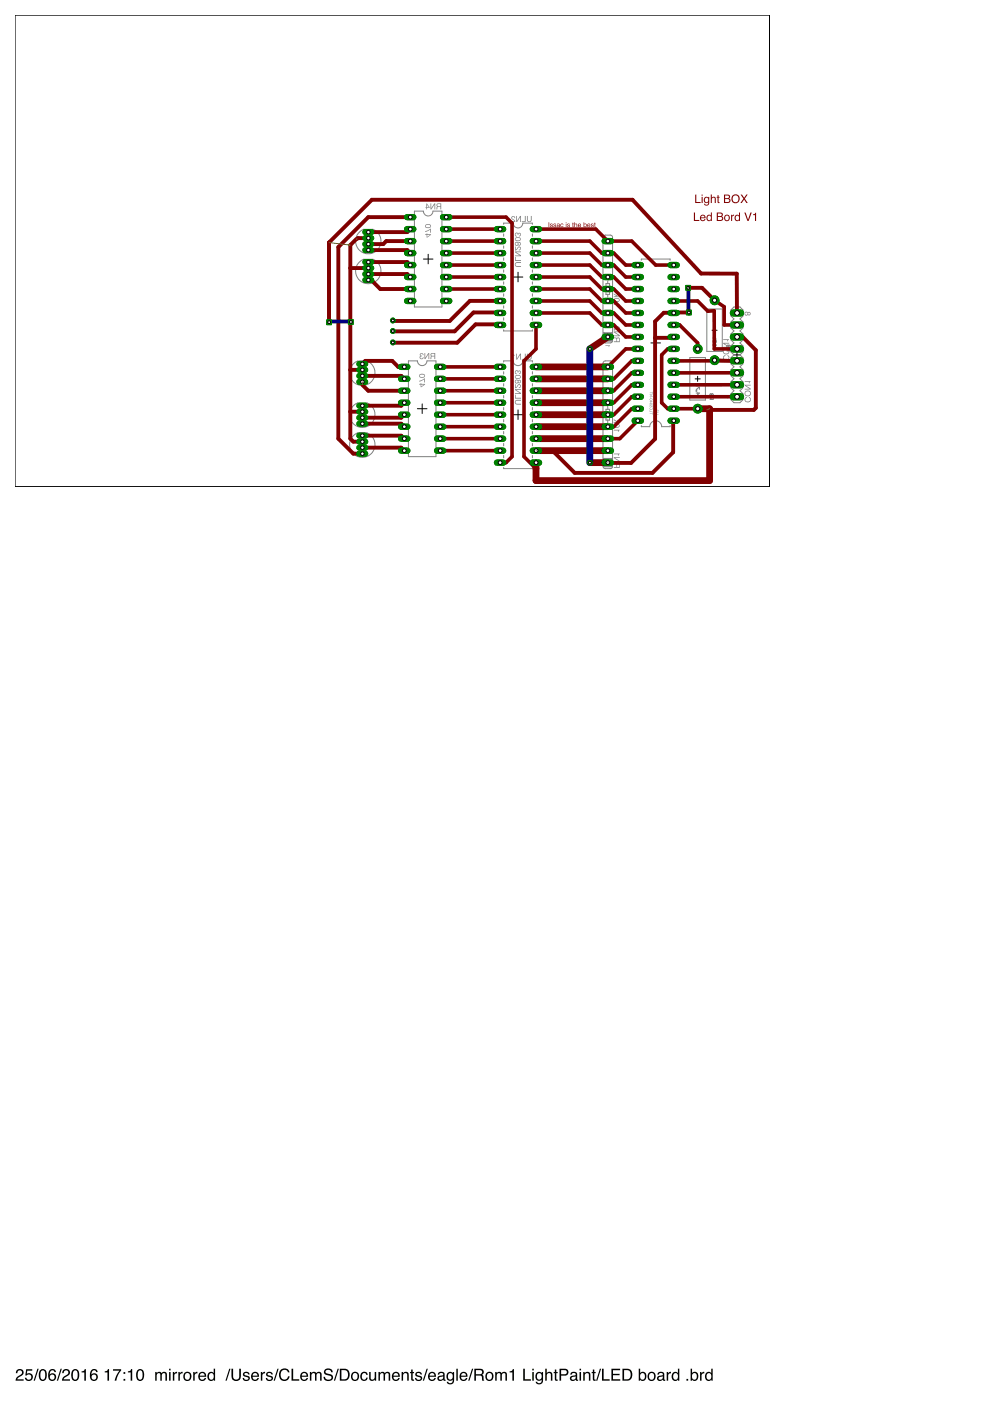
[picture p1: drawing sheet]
<svg xmlns="http://www.w3.org/2000/svg" width="210mm" height="297mm" viewBox="0 0 210 297" stroke-linecap="round" stroke-linejoin="round" font-family="sans-serif">
<path d="M3.7 290.4a.81 .81 0 0 1 1.2 .2 .81 .81 0 0 1-.5 1.2l-.7 .6h1.3v.3h-1.7a1.39 1.39 0 0 1 1.1-1.3 .5 .5 0 0 0 .2-.6 .5 .5 0 0 0-.6-.3 .5 .5 0 0 0-.3 .6h-.3zM5.6 290.3h1.2v.3h-1l-.1 .7a.85 .85 0 0 1 1.2 .4 .85 .85 0 0 1-.6 1.1 .85 .85 0 0 1-1-.7h.3a.55 .55 0 0 0 .8 .3 .55 .55 0 0 0 .1-.9 .55 .55 0 0 0-.9 .2l-.2-.1zM7.9 290.2h.3l-.8 2.5h-.3zM8.6 290.4a.91 .91 0 0 1 1.1 .1 .91 .91 0 0 1 .2 1 .9 .9 0 0 1-.3 1.1 .9 .9 0 0 1-1.2-.2 1.91 1.91 0 0 1 .2-2zM8.8 290.7a1.65 1.65 0 0 0 .1 1.8h.2a1.25 1.25 0 0 0 .2-1.9zM10.6 290.4a.73 .73 0 0 1 .8-.1 .73 .73 0 0 1 .4 .6h-.3a.51 .51 0 0 0-.6-.4 .51 .51 0 0 0-.3 .7l-.1 .3a.82 .82 0 0 1 1.3 .1 .82 .82 0 0 1-.3 1.2 .82 .82 0 0 1-1.2-.5v-1.2zM10.6 292a.53 .53 0 0 0 1 0 .53 .53 0 0 0-1 0zM12.8 290.2h.3l-.8 2.5h-.3zM13.5 290.4a.81 .81 0 0 1 1.3 .2 .81 .81 0 0 1-.6 1.2l-.7 .6h1.3v.3h-1.7a1.39 1.39 0 0 1 1.1-1.3 .5 .5 0 0 0 .2-.6 .5 .5 0 0 0-.6-.3 .5 .5 0 0 0-.3 .6h-.3zM15.5 290.4a.91 .91 0 0 1 1 .1 .91 .91 0 0 1 .3 1 .9 .9 0 0 1-.4 1.1 .9 .9 0 0 1-1.1-.2 1.91 1.91 0 0 1 .2-2zM15.7 290.7a1.65 1.65 0 0 0 .1 1.8h.1a1.25 1.25 0 0 0 .2-1.9zM17.3 290.7l.5-.1 .2-.3h.2v2.4h-.3v-1.7h-.6zM19.5 290.4a.73 .73 0 0 1 .7-.1 .73 .73 0 0 1 .5 .6h-.3a.51 .51 0 0 0-.6-.4 .51 .51 0 0 0-.4 .7v.3a.82 .82 0 0 1 1.2 .1 .82 .82 0 0 1-.3 1.2 .82 .82 0 0 1-1.1-.5l-.1-1.2zM19.4 292a.55 .55 0 0 0 1.1 0 .55 .55 0 0 0-1.1 0zM22.2 290.7l.5-.1 .2-.3h.2v2.4h-.3v-1.7h-.6zM24 290.3h1.7v.3l-.8 1.2-.2 .9h-.4l.2-.7 .8-1.4h-1.3zM26.2 290.9h.4v.4h-.4zM26.2 292.4h.4v.3h-.4zM27.1 290.7l.5-.1 .2-.3h.2v2.4h-.3v-1.7h-.6zM29.3 290.4a.91 .91 0 0 1 1 .1 .91 .91 0 0 1 .3 1 .9 .9 0 0 1-.4 1.1 .9 .9 0 0 1-1.2-.2 1.91 1.91 0 0 1 .3-2zM29.4 290.7a1.65 1.65 0 0 0 .1 1.8h.2a1.25 1.25 0 0 0 .2-1.9zM32.9 290.9h.3v.2a.6 .6 0 0 1 1.1 0 .62 .62 0 0 1 .7-.2 .62 .62 0 0 1 .4 .6v1.2h-.3v-1.2a.4 .4 0 0 0-.5-.4 .4 .4 0 0 0-.3 .6v1h-.3v-1.2a.42 .42 0 0 0-.5-.4 .42 .42 0 0 0-.3 .7v.9h-.3zM35.9 290.9h.3v1.8h-.3zM35.9 290.2h.3v.4h-.3zM36.6 290.9h.3v.3l.4-.3h.2v.3a.5 .5 0 0 0-.5 .5v1h-.4zM37.8 290.9h.3v.3l.3-.3h.3v.3a.5 .5 0 0 0-.6 .5v1h-.3zM39.4 291.2a.66 .66 0 0 0-.2 .9 .66 .66 0 0 0 .9 .2 .67 .67 0 0 0 .1-.9 .67 .67 0 0 0-.8-.2zM39.1 291.1a.92 .92 0 0 1 1.2 .1 .92 .92 0 0 1 0 1.3 .92 .92 0 0 1-1.2 0l-.2-.6zM41 290.9h.3v.3l.3-.3h.3v.3a.5 .5 0 0 0-.6 .5v1h-.3zM42.3 291.1a.85 .85 0 0 1 1-.2 .85 .85 0 0 1 .4 1h-1.3a.53 .53 0 0 0 .4 .6 .53 .53 0 0 0 .6-.3h.3a.9 .9 0 0 1-1.3 .5 .9 .9 0 0 1-.3-1.4zM42.5 291.3l-.1 .4h1l-.3-.6zM44.4 291.3a.64 .64 0 0 0-.1 .9 .64 .64 0 0 0 .9 .1 .64 .64 0 0 0 .1-.8 .64 .64 0 0 0-.9-.2zM44.3 291l.7-.1 .3 .2v-.9h.3v2.5h-.3v-.2a.8 .8 0 0 1-1.1 .2 .8 .8 0 0 1-.2-1.1zM48.6 290.2h.3l-.8 2.5h-.3zM49.1 290.2h.3v1.6a.65 .65 0 0 0 .7 .7 .65 .65 0 0 0 .6-.7v-1.6h.4v1.4a1.01 1.01 0 0 1-1 1.2 1.01 1.01 0 0 1-1-1.2zM51.7 291a.74 .74 0 0 1 1.2 .4h-.3a.39 .39 0 0 0-.4-.3 .39 .39 0 0 0-.4 .4l.2 .1a.79 .79 0 0 1 1 .8 .8 .8 0 0 1-.9 .4 .8 .8 0 0 1-.7-.6h.3a.45 .45 0 0 0 .5 .3 .45 .45 0 0 0 .4-.4 .93 .93 0 0 1-1.1-.8zM53.5 291.1a.85 .85 0 0 1 1-.2 .85 .85 0 0 1 .4 1h-1.3a.53 .53 0 0 0 .4 .6 .53 .53 0 0 0 .6-.3h.3a.9 .9 0 0 1-1.3 .5 .9 .9 0 0 1-.3-1.4zM53.7 291.3l-.1 .4h1l-.3-.6zM55.3 290.9h.3v.3l.3-.3h.3v.3a.5 .5 0 0 0-.6 .5v1h-.3zM56.6 291a.74 .74 0 0 1 1.2 .4h-.3a.39 .39 0 0 0-.4-.3 .39 .39 0 0 0-.3 .4l.1 .1a.79 .79 0 0 1 1 .8 .8 .8 0 0 1-.9 .4 .8 .8 0 0 1-.6-.6h.3a.45 .45 0 0 0 .4 .3 .45 .45 0 0 0 .5-.4h-.1a.93 .93 0 0 1-1.1-.8zM58.8 290.2h.3l-.8 2.5h-.3zM59.4 290.5a1.1 1.1 0 0 1 1.1-.4 1.1 1.1 0 0 1 .9 .9h-.4a.82 .82 0 0 0-1-.5 .82 .82 0 0 0-.5 1 .8 .8 0 0 0 .6 1 .8 .8 0 0 0 1-.7h.3a1.17 1.17 0 0 1-1.5 1 1.17 1.17 0 0 1-.7-1.6zM61.8 290.2h.4v2.2h1.2v.3h-1.6zM63.9 291.1a.85 .85 0 0 1 1-.2 .85 .85 0 0 1 .4 1h-1.3a.53 .53 0 0 0 .4 .6 .53 .53 0 0 0 .6-.3h.3a.9 .9 0 0 1-1.3 .5 .9 .9 0 0 1-.3-1.4zM64.1 291.3l-.1 .4h1l-.3-.6zM65.7 290.9h.3v.2a.6 .6 0 0 1 1.1 0 .62 .62 0 0 1 .7-.2 .62 .62 0 0 1 .4 .6v1.2h-.3v-1.2a.4 .4 0 0 0-.5-.4 .4 .4 0 0 0-.3 .6v1h-.3v-1.2a.42 .42 0 0 0-.5-.4 .42 .42 0 0 0-.3 .7v.9h-.3zM68.9 290.4a1 1 0 0 1 1.6 .5h-.3a.59 .59 0 0 0-.6-.5 .59 .59 0 0 0-.6 .6l.3 .2a1.22 1.22 0 0 1 1.3 .8 1.03 1.03 0 0 1-1 .8 1.03 1.03 0 0 1-1-.9h.3a.67 .67 0 0 0 .7 .6 .67 .67 0 0 0 .6-.6v-.1a2.06 2.06 0 0 1-1.5-.7v-.4zM71.6 290.2h.2l-.8 2.5h-.2zM72.4 290.5v1.9h.6a.99 .99 0 0 0 .8-.9 .99 .99 0 0 0-.8-1zM72 290.2h1.1a1.29 1.29 0 0 1 1 1.3 1.29 1.29 0 0 1-1 1.2h-1.1zM75 291.2a.66 .66 0 0 0-.2 .9 .66 .66 0 0 0 .9 .2 .67 .67 0 0 0 .1-.9 .67 .67 0 0 0-.8-.2zM74.7 291.1a.92 .92 0 0 1 1.2 .1 .92 .92 0 0 1 0 1.3 .92 .92 0 0 1-1.3 0l-.2-.6zM76.6 291.1a.76 .76 0 0 1 .8-.2 .76 .76 0 0 1 .6 .6h-.3a.51 .51 0 0 0-.7-.3 .51 .51 0 0 0-.3 .7 .49 .49 0 0 0 .4 .6 .49 .49 0 0 0 .6-.4h.3a.83 .83 0 0 1-1.1 .6 .83 .83 0 0 1-.5-1.1zM78.3 290.9h.3v1.2a.47 .47 0 0 0 .6 .4 .47 .47 0 0 0 .2-.7v-.9h.4v1.8h-.3v-.2a.64 .64 0 0 1-.8 .3 .64 .64 0 0 1-.4-.7zM80.2 290.9h.3v.2a.6 .6 0 0 1 1.1 0 .62 .62 0 0 1 .7-.2 .62 .62 0 0 1 .4 .6v1.2h-.3v-1.2a.4 .4 0 0 0-.5-.4 .4 .4 0 0 0-.3 .6v1h-.3v-1.2a.42 .42 0 0 0-.5-.4 .42 .42 0 0 0-.2 .7v.9h-.4zM83.3 291.1a.85 .85 0 0 1 1.1-.2 .85 .85 0 0 1 .4 1h-1.4a.53 .53 0 0 0 .4 .6 .53 .53 0 0 0 .6-.3h.3a.9 .9 0 0 1-1.2 .5 .9 .9 0 0 1-.3-1.4zM83.6 291.3l-.2 .4h1.1l-.4-.6zM85.2 290.9h.2v.2a.66 .66 0 0 1 .8-.2 .66 .66 0 0 1 .5 .6v1.2h-.4v-1.1a.46 .46 0 0 0-.5-.4 .46 .46 0 0 0-.3 .6v.9h-.3zM87.2 290.4h.3v.5h.3v.2h-.3v1.2l.3 .2v.2a.44 .44 0 0 1-.6-.3v-1.3h-.3v-.2h.3zM88.2 291a.74 .74 0 0 1 1.2 .4h-.2a.39 .39 0 0 0-.4-.3 .39 .39 0 0 0-.4 .4l.2 .1a.79 .79 0 0 1 .9 .8 .8 .8 0 0 1-.8 .4 .8 .8 0 0 1-.7-.6h.3a.45 .45 0 0 0 .4 .3 .45 .45 0 0 0 .5-.4h-.1a.93 .93 0 0 1-1-.8zM90.4 290.2h.3l-.8 2.5h-.3zM91 291.1a.85 .85 0 0 1 1-.2 .85 .85 0 0 1 .4 1h-1.3a.53 .53 0 0 0 .4 .6 .53 .53 0 0 0 .6-.3h.3a.9 .9 0 0 1-1.3 .5 .9 .9 0 0 1-.2-1.4zM91.2 291.3l-.1 .4h1l-.3-.6zM93.1 292.1a.44 .44 0 0 0 .6 .4 .44 .44 0 0 0 .2-.7zM92.9 291.1a.8 .8 0 0 1 1.4 .3v1.1h.2v.2h-.4l-.1-.2a.63 .63 0 0 1-1 .3 .63 .63 0 0 1 0-1l.9-.3a.42 .42 0 0 0-.3-.4 .42 .42 0 0 0-.5 .4h-.3zM94.9 291.1l.5-.2 .6 .2v-.2h.3v1.7a.81 .81 0 0 1-.6 .9 .81 .81 0 0 1-1-.5h.3a.53 .53 0 0 0 .7 .2 .53 .53 0 0 0 .3-.7 .8 .8 0 0 1-1.1 .1 .8 .8 0 0 1-.2-1zM95.1 291.3a.65 .65 0 0 0-.1 .8 .65 .65 0 0 0 .8 .3 .64 .64 0 0 0 .2-.9 .64 .64 0 0 0-.9-.2zM96.8 290.2h.3v2.5h-.3zM97.7 291.1a.85 .85 0 0 1 1-.2 .85 .85 0 0 1 .4 1h-1.3a.53 .53 0 0 0 .4 .6 .53 .53 0 0 0 .6-.3h.3a.9 .9 0 0 1-1.3 .5 .9 .9 0 0 1-.3-1.4zM97.9 291.3l-.1 .4h1l-.3-.6zM100.1 290.2h.2l-.8 2.5h-.2zM100.9 290.5v.9h.8a.44 .44 0 0 0 .5-.4 .44 .44 0 0 0-.5-.5zM100.6 290.2h1.1a.69 .69 0 0 1 .8 .4 .69 .69 0 0 1-.3 .9l.3 .3 .2 .9h-.5l-.1-.9-.4-.2h-.8v1.1h-.3zM103.5 291.2a.66 .66 0 0 0-.3 .9 .66 .66 0 0 0 1 .2 .67 .67 0 0 0 .1-.9 .67 .67 0 0 0-.8-.2zM103.1 291.1a.92 .92 0 0 1 1.3 .1 .92 .92 0 0 1 0 1.3 .92 .92 0 0 1-1.3 0l-.2-.6zM105 290.9h.3v.2a.6 .6 0 0 1 1 0 .62 .62 0 0 1 .8-.2 .62 .62 0 0 1 .4 .6v1.2h-.3v-1.2a.4 .4 0 0 0-.5-.4 .4 .4 0 0 0-.3 .6v1h-.3v-1.2a.42 .42 0 0 0-.6-.4 .42 .42 0 0 0-.2 .7v.9h-.3zM108.1 290.7l.4-.1 .2-.3h.3v2.4h-.4v-1.7h-.5zM110.9 290.2h.4v2.2h1.3v.3h-1.7zM112.9 290.9h.3v1.8h-.3zM112.9 290.2h.3v.4h-.3zM113.7 291.1l.6-.2 .6 .2v-.2h.2v1.7a.81 .81 0 0 1-.6 .9 .81 .81 0 0 1-.9-.5h.3a.53 .53 0 0 0 .7 .2 .53 .53 0 0 0 .2-.7 .8 .8 0 0 1-1 .1 .8 .8 0 0 1-.3-1zM114 291.3a.65 .65 0 0 0-.2 .8 .65 .65 0 0 0 .9 .3 .64 .64 0 0 0 .2-.9 .64 .64 0 0 0-.9-.2zM115.6 290.2h.3v.9a.65 .65 0 0 1 .8-.2 .65 .65 0 0 1 .4 .6v1.2h-.3v-1.1a.46 .46 0 0 0-.6-.5 .46 .46 0 0 0-.3 .7v.9h-.3zM117.6 290.4h.3v.5h.3v.2h-.3v1.2l.3 .2v.2a.44 .44 0 0 1-.6-.3v-1.3h-.2v-.2h.2zM118.6 290.2h1.2a.73 .73 0 0 1 .7 .7 .73 .73 0 0 1-.7 .8h-.8v1h-.4zM119 290.5v.9h.7a.45 .45 0 0 0 .5-.5 .45 .45 0 0 0-.5-.4zM121.2 292.1a.44 .44 0 0 0 .6 .4 .44 .44 0 0 0 .2-.7zM121 291.1a.8 .8 0 0 1 1.4 .3v1.1h.2v.2h-.4l-.1-.2a.63 .63 0 0 1-1 .3 .63 .63 0 0 1 0-1l.9-.3a.42 .42 0 0 0-.3-.4 .42 .42 0 0 0-.5 .4h-.3zM122.9 290.9h.3v1.8h-.3zM122.9 290.2h.3v.4h-.3zM123.7 290.9h.3v.2a.66 .66 0 0 1 .7-.2 .66 .66 0 0 1 .5 .6v1.2h-.3v-1.1a.46 .46 0 0 0-.6-.4 .46 .46 0 0 0-.3 .6v.9h-.3zM125.7 290.4h.3v.5h.3v.2h-.3v1.2l.3 .2v.2a.44 .44 0 0 1-.6-.3v-1.3h-.3v-.2h.3zM127.2 290.2h.3l-.9 2.5h-.2zM127.6 290.2h.4v2.2h1.3v.3h-1.7zM129.6 290.2h1.9v.3h-1.5v.8h1.4v.3h-1.4v.8h1.5v.3h-1.9zM132.3 290.5v1.9h.6a.99 .99 0 0 0 .8-.9 .99 .99 0 0 0-.8-1zM132 290.2h1a1.29 1.29 0 0 1 1.1 1.3 1.29 1.29 0 0 1-1.1 1.2h-1zM135.4 290.2h.3v.9a.81 .81 0 0 1 1.1-.1 .81 .81 0 0 1 .2 1.1 .73 .73 0 0 1-.5 .6 .73 .73 0 0 1-.8-.2v.2h-.3zM135.9 291.3a.64 .64 0 0 0-.2 .9 .64 .64 0 0 0 .9 .1 .65 .65 0 0 0 .1-.8 .65 .65 0 0 0-.8-.2zM137.8 291.2a.66 .66 0 0 0-.2 .9 .66 .66 0 0 0 1 .2 .67 .67 0 0 0 .1-.9 .67 .67 0 0 0-.9-.2zM137.5 291.1a.92 .92 0 0 1 1.3 .1 .92 .92 0 0 1 0 1.3 .92 .92 0 0 1-1.3 0l-.2-.6zM139.7 292.1a.44 .44 0 0 0 .5 .4 .44 .44 0 0 0 .3-.7zM139.5 291.1a.8 .8 0 0 1 1.3 .3v1.1h.2v.2h-.3l-.2-.2a.63 .63 0 0 1-.9 .3 .63 .63 0 0 1 0-1l.9-.3a.42 .42 0 0 0-.4-.4 .42 .42 0 0 0-.4 .4h-.3zM141.4 290.9h.3v.3l.3-.3h.3v.3a.5 .5 0 0 0-.6 .5v1h-.3zM142.9 291.3a.64 .64 0 0 0-.1 .9 .64 .64 0 0 0 .8 .1 .64 .64 0 0 0 .1-.8 .64 .64 0 0 0-.8-.2zM142.8 291l.6-.1 .3 .2v-.9h.3v2.5h-.2v-.2a.8 .8 0 0 1-1.1 .2 .8 .8 0 0 1-.3-1.1zM145.5 292.4h.4v.3h-.4zM146.4 290.2h.3v.9a.81 .81 0 0 1 1.1-.1 .81 .81 0 0 1 .2 1.1 .73 .73 0 0 1-.5 .6 .73 .73 0 0 1-.8-.2v.2h-.3zM146.9 291.3a.64 .64 0 0 0-.2 .9 .64 .64 0 0 0 .9 .1 .65 .65 0 0 0 .1-.8 .65 .65 0 0 0-.8-.2zM148.4 290.9h.3v.3l.4-.3h.2v.3a.5 .5 0 0 0-.6 .5v1h-.3zM149.9 291.3a.64 .64 0 0 0-.1 .9 .64 .64 0 0 0 .9 .1 .64 .64 0 0 0 .1-.8 .64 .64 0 0 0-.9-.2zM149.8 291l.7-.1 .3 .2v-.9h.3v2.5h-.3v-.2a.8 .8 0 0 1-1.1 .2 .8 .8 0 0 1-.2-1.1z" fill-rule="evenodd" fill="#000"/>
<g fill="none" stroke="#000" stroke-width=".21">
<path d="M77.5 51.1h1.1M77.5 57.5h1.1M78.1 50.6v1.1M78.1 56.9v1.1M89.8 54.9h2M90.8 53.9v2M108.8 58.7h2M109.8 57.7v2.1M76.3 79.1h1.1M76.8 78.5v1.1M128.4 61.3h1M128.9 60.8v1"/>
<path d="M138 72.7h2M139 71.7v2M147.9 79.8v1.1M151 70h1M151.5 69.5v1M155.6 75.2h1.3M156.3 74.6v1.3M76.3 87.9h1.1M76.3 94.3h1.1M76.8 87.4v1.1M76.8 93.7v1.1M88.5 86.7h2"/>
<path d="M89.5 85.6v2.1M108.8 87.9h2M109.8 86.9v2M128.4 87.9h1M128.9 87.4v1M147.4 80.3h1.1"/>
</g>
<g fill="#808080">
<path d="M137.8 87.6l.5 .1 .1 .2v-.5l-.1 .2zM137.8 87v.4h.6l-.6-.1zM137.8 86.4a.3 .3 0 0 0 .1 .5 .3 .3 0 0 0 .4-.1 .3 .3 0 0 0-.1-.4 .24 .24 0 0 1 .1 .3 .24 .24 0 0 1-.4 0 .24 .24 0 0 1 .1-.3zM137.8 86v.2l.1 .1v-.3h.1v.3l.3-.1v-.3v.3h-.2a.2 .2 0 0 0 0-.3 .2 .2 0 0 0-.3 .1zM137.8 85.5l.1 .3-.1-.2h.2a.2 .2 0 0 0 .1 .2 .2 .2 0 0 0 .3-.1 .2 .2 0 0 0-.2-.3zM138 85.6a.15 .15 0 0 1 .3 0 .15 .15 0 0 1-.3 0zM138 85.1h.2l-.2 .2zM137.8 85l.1 .4 .5-.3-.4-.1zM137.8 84.6a.26 .26 0 0 0 .5 0 .26 .26 0 0 0-.5 0zM137.9 84.6h.3l.1 .1-.4 .1zM138 84.2v.2zM137.8 83.6l.5 .4-.5 .1h.6l-.5-.4 .5-.1zM137.8 83.3h.5l.1 .2v-.4l-.1 .2z" fill-rule="evenodd"/>
<path d="M153.5 75.4a.62 .62 0 0 0 .1 .9 .62 .62 0 0 0 .8-.1 .62 .62 0 0 0 0-.8l-.2-.1v.2l.2 .1a.47 .47 0 0 1-.4 .7 .47 .47 0 0 1-.4-.8h.2v-.2zM153.3 74.5a.66 .66 0 0 0 1.3 0 .66 .66 0 0 0-1.3 0zM153.5 74.5a.5 .5 0 0 1 1 0 .5 .5 0 0 1-1 0zM153.3 72.7v.2l1.1 .6h-1.1v.2h1.3v-.2l-1-.6h1v-.2zM153.3 71.9v.2h.9v.3l.4-.4v-.1z" fill-rule="evenodd"/>
<path d="M109.3 84.9l-.1 .6 .2 .2 1.1 .1v-.2h-.8a.33 .33 0 0 1-.4-.3 .33 .33 0 0 1 .4-.3h.8v-.2h-1zM109.2 83.7v.8h1.3v-.2h-1.2v-.6zM109.2 82.5v.2l1 .7h-1v.1h1.3v-.2l-1.1-.6h1.1v-.2zM109.2 81.5v.8l.4-.1a.44 .44 0 0 1 .2-.5 .44 .44 0 0 1 .5 .1l-.3 .5a.43 .43 0 0 0 .5-.4 .43 .43 0 0 0-.5-.5 .43 .43 0 0 0-.4 .5l-.3 .2v-.6zM109.9 80.9a.21 .21 0 0 1 .4 0 .21 .21 0 0 1-.4 0zM109.3 80.9a.26 .26 0 0 1 .5 0 .26 .26 0 0 1-.5 0zM109.3 80.6a.4 .4 0 0 0-.1 .6 .4 .4 0 0 0 .7-.1 .33 .33 0 0 0 .4 0 .33 .33 0 0 0 0-.4 .33 .33 0 0 0-.4 0l-.4-.2zM109.3 79.6a.61 .61 0 0 0 .3 .8 .61 .61 0 0 0 .8-.3 .6 .6 0 0 0-.3-.6 .6 .6 0 0 0-.7 .1zM109.4 79.7l.9 .1a.48 .48 0 0 1-.5 .4 .48 .48 0 0 1-.5-.4zM109.3 78.6l-.1 .5 .2 .2 .2 .1v-.2a.25 .25 0 0 1-.3-.4 .25 .25 0 0 1 .5 0v.2h.1a.2 .2 0 0 1 .2-.3 .2 .2 0 0 1 .2 .2l-.3 .4a.38 .38 0 0 0 .5-.4 .38 .38 0 0 0-.6-.3v.1l-.3-.2z" fill-rule="evenodd"/>
<path d="M130.1 91.1v.2h.9v.3l.4-.4v-.1zM130.2 90a.61 .61 0 0 0 .4 .7 .61 .61 0 0 0 .8-.3 .6 .6 0 0 0-.4-.6 .6 .6 0 0 0-.7 .1zM130.4 90.1h.8a.48 .48 0 0 1-.4 .4 .48 .48 0 0 1-.5-.3zM130.1 88.9v.2l.5 .3-.5 .1v.2h1.3v-.2h-.7l.4-.4v-.2l-.4 .4z" fill-rule="evenodd"/>
<path d="M109.3 55.7l-.1 .6 .2 .2 1.1 .1v-.2h-.8a.33 .33 0 0 1-.4-.3 .33 .33 0 0 1 .4-.3h.8v-.2h-1zM109.2 54.5v.8h1.3v-.2h-1.2v-.6zM109.2 53.3v.2l1 .7h-1v.1h1.3v-.2l-1.1-.6h1.1v-.2zM109.2 52.3v.8l.4-.1a.44 .44 0 0 1 .2-.5 .44 .44 0 0 1 .5 .1l-.3 .5a.43 .43 0 0 0 .5-.4 .43 .43 0 0 0-.5-.5 .43 .43 0 0 0-.4 .5l-.3 .2v-.6zM109.9 51.7a.21 .21 0 0 1 .4 0 .21 .21 0 0 1-.4 0zM109.3 51.7a.26 .26 0 0 1 .5 0 .26 .26 0 0 1-.5 0zM109.3 51.4a.4 .4 0 0 0-.1 .6 .4 .4 0 0 0 .7-.1 .33 .33 0 0 0 .4 0 .33 .33 0 0 0 0-.4 .33 .33 0 0 0-.4 0l-.4-.2zM109.3 50.5a.61 .61 0 0 0 .3 .7 .61 .61 0 0 0 .8-.3 .6 .6 0 0 0-.3-.6 .6 .6 0 0 0-.7 .1zM109.4 50.5l.9 .1a.48 .48 0 0 1-.5 .4 .48 .48 0 0 1-.5-.4zM109.3 49.4l-.1 .5 .2 .2 .2 .1v-.2a.25 .25 0 0 1-.3-.4 .25 .25 0 0 1 .5 0v.2h.1a.2 .2 0 0 1 .2-.3 .2 .2 0 0 1 .2 .2l-.3 .4a.38 .38 0 0 0 .5-.4 .38 .38 0 0 0-.6-.3v.1l-.3-.2z" fill-rule="evenodd"/>
<path d="M130.1 64.5v.1h.9v.3l.4-.3v-.1zM130.2 63.3a.61 .61 0 0 0 .4 .8 .61 .61 0 0 0 .8-.3 .6 .6 0 0 0-.4-.6 .6 .6 0 0 0-.7 .1zM130.4 63.4l.8 .1a.48 .48 0 0 1-.4 .4 .48 .48 0 0 1-.5-.4zM130.1 62.2v.2l.5 .3-.5 .1v.2h1.3v-.2h-.7l.4-.4v-.2l-.4 .4z" fill-rule="evenodd"/>
<path d="M89.3 81.6h.6l-.6 .3zM88.9 81.4v.1h.3v.6l.9-.6v-.1h-.8v-.2h-.1v.2zM88.9 80.7v.2h.2l.8-.5v.7h.2v-.9zM88.9 79.4a.61 .61 0 0 0 .4 .8 .61 .61 0 0 0 .8-.4 .6 .6 0 0 0-.3-.6 .6 .6 0 0 0-.7 .1zM89.1 79.5h.8a.48 .48 0 0 1-.4 .4 .48 .48 0 0 1-.5-.3z" fill-rule="evenodd"/>
<path d="M90.6 49.8h.6l-.6 .4zM90.1 49.7v.1h.4v.6l.9-.6v-.1h-.8v-.2h-.1v.2zM90.1 49v.2l.3-.1 .8-.4v.7h.2v-.9zM90.2 47.7a.61 .61 0 0 0 .4 .7 .61 .61 0 0 0 .8-.3 .6 .6 0 0 0-.4-.6 .6 .6 0 0 0-.6 .1zM90.4 47.8h.8a.48 .48 0 0 1-.4 .4 .48 .48 0 0 1-.5-.4z" fill-rule="evenodd"/>
<path d="M139 87.5l.1 .3 .5 .1-.5-.3 .5-.2zM139 86.9v.4l.5-.3-.1 .3a.21 .21 0 0 0 .2-.3 .21 .21 0 0 0-.2-.1 .21 .21 0 0 0-.2 .2l-.1 .1z" fill-rule="evenodd"/>
</g>
<path d="M150.5 84.7h.7v-.4l-.3-.1-.2 .5M150.5 84.2l.2 .3M150.9 83.6l.1-.1 .2 .1-.1 .3-.2-.1M150.9 83.6l-.2-.1-.2 .1 .1 .3 .3-.1M150.9 83.6v.2" fill="none" stroke="#808080" stroke-width=".21"/>
<path d="M158 84.3a.62 .62 0 0 0 .1 .9 .62 .62 0 0 0 .9-.1 .62 .62 0 0 0-.1-.9h-.1v.2l.2 .1a.47 .47 0 0 1-.5 .6 .47 .47 0 0 1-.3-.7h.2v-.2zM157.9 83.4a.66 .66 0 0 0 1.3 0 .66 .66 0 0 0-1.3 0zM158.1 83.4a.48 .48 0 0 1 .9 0 .48 .48 0 0 1-.9 0zM157.9 81.6v.2l1 .6h-1v.2h1.3v-.2l-1.1-.7h1.1v-.1zM157.9 80.8v.2h.9v.3l.3-.4v-.1z" fill-rule="evenodd" fill="#808080"/>
<path d="M154.1 74.4h.7v-.4l-.3-.1-.2 .5M154.1 73.9l.2 .3M154.5 73.2l.1 .4 .2-.1-.1-.3h-.5l-.1 .1 .1 .3" fill="none" stroke="#808080" stroke-width=".21"/>
<g fill="#808080">
<path d="M111.7 75v.7a.51 .51 0 0 0 .5 .6 .51 .51 0 0 0 .5-.6v-.7h-.1v.8a.33 .33 0 0 1-.4 .3 .33 .33 0 0 1-.3-.3v-.8zM111.3 75v1.1h-.7v.2h.9v-1.3zM109.5 75v1.3h.1l.7-1.1v1.1h.2v-1.3h-.2l-.7 1v-1zM108.7 75v1.3h.2v-.9h.2v-.1z" fill-rule="evenodd"/>
<path d="M130.9 98.4l.3 .1 .1 .5h-.5zM130.1 98.1v.3h.5l.1 .2v.4h-.6v.2h1.3v-.6a.35 .35 0 0 0-.2-.4 .35 .35 0 0 0-.4 .2zM130.1 96.9v.2l1.1 .7h-1.1v.1h1.3v-.2l-1-.6h1v-.2zM130.1 96.2v.1h.9v.3l.4-.3v-.1z" fill-rule="evenodd"/>
<path d="M111.7 45.8v.7a.51 .51 0 0 0 .5 .6 .51 .51 0 0 0 .5-.6v-.7h-.1v.8a.33 .33 0 0 1-.4 .3 .33 .33 0 0 1-.3-.3v-.8zM111.3 45.8v1.1h-.7v.2h.9v-1.3zM109.5 45.8v1.3h.1l.7-1.1v1.1h.2v-1.3h-.2l-.7 1v-1zM108.5 45.9a.73 .73 0 0 0 .5 .9l-.6 .1v.2h.9l-.2-.4a.44 .44 0 0 1-.4-.3 .44 .44 0 0 1 0-.4l.5 .3-.2-.4z" fill-rule="evenodd"/>
<path d="M130.9 71.8h.3l.1 .6h-.5zM130.1 71.5v.2l.5 .1 .1 .2v.4h-.6v.1h1.3v-.5a.35 .35 0 0 0-.2-.4 .35 .35 0 0 0-.4 .1zM130.1 70.3v.2l1.1 .6h-1.1v.2h1.3v-.2l-1-.7h1v-.1zM130.1 69.2v.9l.4-.2a.44 .44 0 0 1 .3-.4 .44 .44 0 0 1 .4 0l-.3 .5a.43 .43 0 0 0 .5-.4 .43 .43 0 0 0-.4-.4 .43 .43 0 0 0-.5 .5l-.2 .2v-.7z" fill-rule="evenodd"/>
<path d="M91.5 75.1l.6-.1v.4h-.6zM91.3 75v.3l.1 .2-.2 .6h.2l.1-.4 .2-.1h.4v.5h.2v-1.2h-.7zM90 74.9v1.2h.2l.6-1v1h.2v-1.2h-.2l-.6 1v-1zM89.1 75l-.1 .2 .2 .3a.42 .42 0 0 0 0 .7 .42 .42 0 0 0 .6-.5h-.1a.25 .25 0 0 1-.4 .3 .25 .25 0 0 1 0-.4h.2l-.1-.2a.2 .2 0 0 1-.2-.2 .2 .2 0 0 1 .2-.2l.4 .3-.2-.4z" fill-rule="evenodd"/>
<path d="M92.7 43.4l.7-.1v.4h-.6zM92.6 43.3l-.1 .3 .2 .2-.2 .6h.2l.1-.5 .2-.1h.4v.6h.1v-1.3h-.7zM91.3 43.1v1.3h.2l.6-1v1h.2v-1.3h-.2l-.7 1.1v-1.1zM90.5 43.4l.4 .6h-.4zM90.4 43.1v.9h-.2v.1h.2v.3h.1v-.3h.6v-.2z" fill-rule="evenodd"/>
</g>
<g fill="#808080" stroke="#808080" stroke-width=".21">
<path d="M156 81.3h.5v.5h-.5z"/>
<path d="M156 83.9h.5v.5h-.5z"/>
<path d="M156 78.8h.5v.5h-.5z"/>
<path d="M156 76.2h.5v.6h-.5z"/>
<path d="M156 71.2h.5v.5h-.5z"/>
<path d="M156 73.7h.5v.5h-.5z"/>
<path d="M156 68.6h.5v.6h-.5z"/>
<path d="M156 66.1h.5v.5h-.5z"/>
</g>
<g fill="none" stroke="#808080" stroke-width=".21">
<path d="M128.9 59.5v.6M136 55.2v-.3h6.1v.3M128.1 70.7h1.5v1.5h-1.5zM128.5 60.1h.7v2.3h-.7zM128.9 62.4v.7M146.3 75.8h3.3v9h-3.3zM155 65.7l.6-.6h1.3l.6 .6v1.3l-.6 .6 .6 .7v1.2l-.6 .7 .6 .6v1.3l-.6 .6 .6 .6v1.3l-.6 .6 .6 .7v1.2l-.6 .7 .6 .6v1.3l-.6 .6 .6 .6v1.3l-.6 .6 .6 .7v1.3l-.6 .6h-1.3l-.6-.6v-1.3l.6-.7-.6-.6v-1.3l.6-.6-.6-.6v-1.3l.6-.6-.6-.7v-1.2l.6-.7-.6-.6v-1.3l.6-.6-.6-.6v-1.3l.6-.6-.6-.7v-1.2l.6-.7-.6-.6zM128.1 97.3h1.5v1.5h-1.5zM128.5 86.8h.7v2.3h-.7zM128.9 86.1v.7M128.9 89.1v.6M136 90.2v.3h1.8a1.27 1.27 0 0 1 1.2-1.3 1.27 1.27 0 0 1 1.3 1.3h1.8v-.3"/>
<path d="M147.6 82.8l.1 .1zM147.6 82.5l.6-.4h.1v.4M147.6 81.8h.7M147.6 81.5l.2 .3 .3-.3M147.9 83.2v.5l.4-.4h-.7"/>
</g>
<g fill="#808080">
<path d="M153.3 84h1.3v.1l-.4 .4v-.3h-.9z" fill-rule="evenodd"/>
<path d="M158.6 66.5a.21 .21 0 0 1 .4 0 .21 .21 0 0 1-.4 0zM158 66.5a.26 .26 0 0 1 .5 0 .26 .26 0 0 1-.5 0zM158 66.2a.4 .4 0 0 0-.1 .6 .4 .4 0 0 0 .7-.1 .33 .33 0 0 0 .4 0 .33 .33 0 0 0 0-.4 .33 .33 0 0 0-.4 0l-.3-.2z" fill-rule="evenodd"/>
</g>
<g fill="none" stroke="#808080" stroke-width=".21">
<path d="M106.8 76.8v-.3h2a1.02 1.02 0 0 0 1 1 1.02 1.02 0 0 0 1-1h2.1v.3M106.8 78.8v.5M112.9 78.8v.5M128.1 76.6l1.4-.1 .4 .5v21.8l-.2 .5-.3 .1-1.2-.1-.4-.5v-21.8zM149.9 65.5h3.2v9h-3.2zM151.2 73.2h.7l-.3 .2M151.2 72.9v.5M151.2 71.9h.7M151.2 71.5l.2 .4 .2-.4M151.7 72.2l-.5 .1 .1 .3M151.7 72.2l.2 .3-.6 .1M151.7 72.2l-.4 .4"/>
<path d="M106.8 99.1v.3h6.1v-.3M106.8 81.3v.6M106.8 83.9v.5M106.8 86.4v.5M106.8 88.9v.6M106.8 91.5v.5M106.8 94v.5M106.8 96.6v.5M112.9 81.3v.6M112.9 83.9v.5M112.9 86.4v.5M112.9 88.9v.6"/>
<path d="M112.9 91.5v.5M112.9 94v.5M112.9 96.6v.5M128 97.2h1.8v1.8h-1.8z"/>
</g>
<path d="M128.4 99.9l.9 .1-.2 .2v-.2h-.7z" fill-rule="evenodd" fill="#808080"/>
<g fill="none" stroke="#808080" stroke-width=".21">
<path d="M106.8 47.6v-.3h2a1.02 1.02 0 0 0 1 1 1.02 1.02 0 0 0 1-1h2.1v.3M106.8 49.6v.5M106.8 52.1v.5M106.8 54.7v.5M106.8 57.2v.5M106.8 59.8v.5M112.9 49.6v.5M112.9 52.1v.5M112.9 54.7v.5M112.9 57.2v.5M112.9 59.8v.5M128.1 50l1.4-.1 .4 .5v21.8l-.2 .4-.3 .1h-1.2l-.4-.5v-21.8z"/>
<path d="M106.8 69.9v.3h6.1v-.3M106.8 62.3v.5M106.8 64.8v.5M106.8 67.4v.5M112.9 62.3v.5M112.9 64.8v.5M112.9 67.4v.5M128 70.5h1.8v1.8h-1.8z"/>
</g>
<path d="M128.4 73.2l.9 .1-.2 .3v-.2h-.7z" fill-rule="evenodd" fill="#808080"/>
<g fill="none" stroke="#808080" stroke-width=".21">
<path d="M87.9 44.8h1.9a1.02 1.02 0 0 0 1 1 1.02 1.02 0 0 0 1-1h1.9v20.3h-5.8zM86.6 76.5h1.9a1.02 1.02 0 0 0 1 1 1.02 1.02 0 0 0 1-1h1.9v20.3h-5.8z"/>
<circle cx="78.1" cy="57.5" r="2.69"/>
<circle cx="78.1" cy="51.1" r="2.69"/>
<circle cx="76.8" cy="79.1" r="2.68"/>
<circle cx="76.8" cy="87.9" r="2.69"/>
<circle cx="76.8" cy="94.3" r="2.69"/>
</g>
<g fill="#800000">
<path d="M147.4 41.3h.2v1.5h.9v.2h-1.1zM148.8 41.7h.2v1.3h-.2zM148.8 41.3h.2v.2h-.2zM149.4 41.9l.4-.2 .4 .2v-.1h.2v1.1a.57 .57 0 0 1-.5 .7 .57 .57 0 0 1-.6-.4l.5 .2a.41 .41 0 0 0 .4-.5 .62 .62 0 0 1-.9-.1 .62 .62 0 0 1 .1-.9zM149.6 42a.46 .46 0 0 0-.2 .6 .46 .46 0 0 0 .6 .2 .47 .47 0 0 0 .2-.6 .47 .47 0 0 0-.6-.2zM150.7 41.2h.2v.7a.46 .46 0 0 1 .6-.2 .46 .46 0 0 1 .3 .5v.8h-.3v-.9l-.2-.2-.4 .2v.9h-.2zM152.1 41.4h.3v.3h.2v.2h-.2v.9l.2 .2-.5-.1v-1h-.1v-.2h.1zM153.7 41.5v.5h.5a.29 .29 0 0 0 .4-.3 .29 .29 0 0 0-.4-.2zM153.7 42.2v.6l.9-.1-.1-.5zM153.5 41.3h.8a.44 .44 0 0 1 .5 .2 .44 .44 0 0 1-.2 .6 .51 .51 0 0 1 .3 .6 .51 .51 0 0 1-.6 .3h-.8zM155.1 42.2a.93 .93 0 0 1 1.8 0 .93 .93 0 0 1-1.8 0zM155.5 41.6a.68 .68 0 0 0 0 1.1 .68 .68 0 0 0 1-.2 .67 .67 0 0 0-.1-.9 .67 .67 0 0 0-.9 0zM157 41.3h.3l.5 .6 .4-.6h.3l-.6 .8 .6 .9h-.3l-.4-.7-.5 .7h-.3l.6-.9z" fill-rule="evenodd"/>
<path d="M147.1 45.1h.3v1.5h.9v.2h-1.2zM148.6 45.7a.6 .6 0 0 1 .7-.1 .6 .6 0 0 1 .3 .7h-1a.37 .37 0 0 0 .3 .4 .37 .37 0 0 0 .5-.3h.2a.65 .65 0 0 1-1 .4 .65 .65 0 0 1 0-1.1zM148.8 45.8l-.2 .3h.8l-.2-.4zM150.1 45.8a.45 .45 0 0 0-.1 .7 .45 .45 0 0 0 .6 .1 .45 .45 0 0 0 .1-.7 .45 .45 0 0 0-.6-.1zM150 45.6l.5-.1 .2 .2v-.6h.2v1.7h-.2v-.1a.6 .6 0 0 1-.8 0 .6 .6 0 0 1-.1-.8zM152.2 45.3v.5h.5a.29 .29 0 0 0 .3-.3 .29 .29 0 0 0-.4-.2zM152.2 46v.6l.9-.1-.2-.5zM152 45.1h.7a.44 .44 0 0 1 .5 .2 .44 .44 0 0 1-.2 .6 .51 .51 0 0 1 .3 .6 .51 .51 0 0 1-.6 .3h-.7zM153.8 45.9a.43 .43 0 0 0 0 .6 .43 .43 0 0 0 .7-.1v-.4a.36 .36 0 0 0-.3-.3 .36 .36 0 0 0-.4 .2zM153.5 46.2a.7 .7 0 0 1 1.4 0 .7 .7 0 0 1-1.4 0zM155 45.5h.2v.3l.4-.3v.3l-.3 .2-.1 .8h-.2zM156.1 45.8a.45 .45 0 0 0-.1 .7 .45 .45 0 0 0 .6 .1 .45 .45 0 0 0 .1-.7 .45 .45 0 0 0-.6-.1zM156 45.6l.4-.1 .3 .2v-.6h.2v1.7h-.2v-.1a.6 .6 0 0 1-.8 0 .6 .6 0 0 1-.1-.8zM157.8 45.1h.3l.5 1.5 .5-1.5h.3l-.7 1.7h-.2zM159.7 45.4l.6-.3v1.7h-.2v-1.2h-.4z" fill-rule="evenodd"/>
<path d="M116.3 47.1h.1v1.1h-.1zM116.7 47.5l.4-.1 .1 .2-.4-.1v.2a.28 .28 0 0 1 .4 .3 .28 .28 0 0 1-.4 .2l-.2-.3 .4 .2v-.2a.27 .27 0 0 1-.3-.1 .27 .27 0 0 1 0-.3zM117.4 47.5l.4-.1 .1 .2-.4-.1v.2a.28 .28 0 0 1 .4 .3 .28 .28 0 0 1-.4 .2l-.2-.3 .4 .2v-.2a.27 .27 0 0 1-.3-.1 .27 .27 0 0 1 0-.3zM118.2 47.9v.1a.16 .16 0 0 0 .2 .1 .16 .16 0 0 0 0-.3zM118.2 47.5h.4l.1 .7-.2-.1a.25 .25 0 0 1-.4 0 .25 .25 0 0 1 .2-.4l.2-.1h-.4zM118.9 47.5l.4-.1 .1 .3a.27 .27 0 0 0-.3-.2 .27 .27 0 0 0-.2 .3 .27 .27 0 0 0 .4 .2l.1-.1a.36 .36 0 0 1-.5 .2 .36 .36 0 0 1 0-.6zM120 47.4h.1v.8h-.1zM120 47.1l.1 .2zM120.3 47.5l.4-.1 .1 .2-.3-.1v.2a.28 .28 0 0 1 .3 .3 .28 .28 0 0 1-.4 .2l-.2-.3 .4 .2v-.2a.27 .27 0 0 1-.3-.1 .27 .27 0 0 1 0-.3zM121.4 47.2l.3 .2-.2 .1 .2 .7-.3-.1zM121.8 47.1h.1v.4a.26 .26 0 0 1 .3-.1 .26 .26 0 0 1 .2 .3v.5h-.1l-.1-.6-.1-.1-.2 .1v.6h-.1zM122.6 47.5a.34 .34 0 0 1 .4-.1 .34 .34 0 0 1 .2 .4h-.5a.28 .28 0 0 0 .2 .3 .28 .28 0 0 0 .3-.2l-.1 .2a.38 .38 0 0 1-.5 0 .38 .38 0 0 1 0-.6zM122.7 47.6v.1h.4l-.1-.2zM123.7 47.1h.2v.4a.34 .34 0 0 1 .5 .3 .34 .34 0 0 1-.5 .3l-.2 .1zM123.9 47.8a.25 .25 0 0 0 .4 0 .25 .25 0 0 0-.4 0zM124.6 47.5a.34 .34 0 0 1 .4-.1 .34 .34 0 0 1 .2 .4h-.6a.28 .28 0 0 0 .3 .3 .28 .28 0 0 0 .3-.2l-.1 .2a.38 .38 0 0 1-.6 0 .38 .38 0 0 1 .1-.6zM124.7 47.6l-.1 .1h.4l-.1-.2zM125.4 47.5l.3-.1 .2 .2-.4-.1v.2a.28 .28 0 0 1 .4 .3 .28 .28 0 0 1-.5 .2l-.1-.3 .4 .2v-.2a.27 .27 0 0 1-.3-.1 .27 .27 0 0 1 0-.3zM126.1 47.2l.2 .2-.1 .1 .1 .7-.2-.1z" fill-rule="evenodd"/>
</g>
<path d="M113.6 77.8h15.3M128.9 71.4l-3.8 2.6M113.6 95.5h15.3M113.6 93h15.3M113.6 90.5h15.3M113.6 87.9h15.3M113.6 85.4h15.3M113.6 82.8h15.3M113.6 80.3h15.3M125.1 98.1h3.8M147.9 86.7h2.6v15.2h-36.9v-3.8" fill="none" stroke="#800000" stroke-width="1.4"/>
<g fill="none" stroke="#800000" stroke-width=".76">
<path d="M94.6 58.7h11.4M94.6 56.2h11.4M94.6 53.7h11.4M94.6 51.1h11.4M94.6 48.6h11.4M94.6 46h12.7l1.3 1.3v49.5l-1.3 1.3h-1.3M113.6 58.7h11.5l2.5 2.6h2.5l2.6 2.5h2.5M113.6 56.2h11.5l2.5 2.5h2.5l2.6 2.6h2.5M113.6 53.7h11.5l2.5 2.5h2.5l2.6 2.5h2.5M113.6 51.1h11.5l2.5 2.6h2.5l2.6 2.5h2.5M113.6 48.6h12.7l2.6 2.5h5l5.1 5.1h3.8M93.3 77.8h12.7"/>
<path d="M94.6 61.3h11.4M113.6 68.9v5.1l-2.5 2.5v20.3l2.5 2.6M113.6 66.4h11.5l2.5 2.5h2.5l2.6 2.5h2.5M113.6 63.8h11.5l2.5 2.6h2.5l2.6 2.5h2.5M113.6 61.3h11.5l2.5 2.5h2.5l2.6 2.6h2.5M135.2 74h-2.5l-3.8 3.8M135.2 79.1h-1.3l-3.8 3.7h-1.2M135.2 76.5h-1.3l-3.8 3.8h-1.2M142.8 74h-1.2l-1.3 1.2v10.2l1.3 1.3h6.3M142.8 63.8h5.1l2.2 2.2 1.3-.1v8.1h4.9M142.8 68.9h1.3l3.8 3.8v1.3M151.5 63.7l2 1.3v3.9h2.8"/>
<path d="M151.5 76.4l4.8 .1h-13.5M156.3 79l-13.5 .1M93.3 93h12.7M93.3 90.5h12.7M93.3 87.9h12.7M93.3 85.4h12.7M93.3 82.8h12.7M93.3 80.3h12.7M93.3 95.5h12.7M135.2 86.7h-1.3l-3.8 3.8h-1.2M135.2 81.6h-1.3l-3.8 3.8h-1.2M135.2 84.1h-1.3l-3.8 3.8h-1.2"/>
<path d="M135.2 89.2l-3.8 3.8h-2.5M142.8 84.1h13.5M156.3 81.6h-13.5"/>
</g>
<g fill="none" stroke="#800000" stroke-width=".83">
<path d="M74.3 56.8h3.8M75.5 50.7l-1.2 1.3v41l.6 .6h1.9M78.1 53h8.2l.7 .7M78.1 55.6h8.2l.7 .6M78.1 58.1h8.2l.7 .6M78.1 59.4h.6l1.9 1.9h6.4M78.1 50.5h-2.2l-.1 .1M87 46h-8.9l-6.4 6.4v40.6l3.2 3.2h1.9M87 48.6l-.7 .6h-8.2M87 51.1h-5.1l-.6 .7h-3.2M74.3 78.4h2.5M76.8 77.2l.6-.7h5.8l1.2 1.3h1.3"/>
<path d="M76.8 79.7h8.3l.6 .6M105.9 66.4l-.2-.1h-5.3l-4 4h-13M105.9 63.8h-6.3l-4.2 4.3h-12M106.2 68.9l-5.4-.1-3.9 3.9h-13.6M142.8 71.4l-.2 .2h-3.7M146 61h2.8l2.7 2.7M146 66.3h-5.3l-1.8 1.9v24.8l-5.1 5.1h-4.9M156.3 71.4l1.2 .1 2.8 2.8v12.2l-.5 .4h-9.9M156.3 66.4l-.1-8.4h-7.5l-14.6-15.6h-55.3l-9 9v17.1M74.3 87.3h2.5M76.8 81.6l1.3 1.2h7.6M76.8 89.8h8.3l.6 .7"/>
<path d="M76.8 92.4h8.3l.6 .6M76.8 94.9h8.3l.6 .6M85.7 85.4l-.6 .6h-8.3M85.7 87.9l-.6 .7h-8.3M142.8 89.2l-.1 6.7-4.4 4.4h-16.4l-4.7-4.7h-3.5"/>
</g>
<path d="M134.6 89.2h1.3" fill="none" stroke="#008000" stroke-width="1.3"/>
<circle cx="135.2" cy="89.2" r=".4" fill="#fff" stroke="#000" stroke-width=".21"/>
<path d="M134.6 86.7h1.3" fill="none" stroke="#008000" stroke-width="1.3"/>
<circle cx="135.2" cy="86.7" r=".4" fill="#fff" stroke="#000" stroke-width=".21"/>
<path d="M134.6 84.1h1.3" fill="none" stroke="#008000" stroke-width="1.3"/>
<circle cx="135.2" cy="84.1" r=".4" fill="#fff" stroke="#000" stroke-width=".21"/>
<path d="M134.6 81.6h1.3" fill="none" stroke="#008000" stroke-width="1.3"/>
<circle cx="135.2" cy="81.6" r=".4" fill="#fff" stroke="#000" stroke-width=".21"/>
<path d="M134.6 79.1h1.3" fill="none" stroke="#008000" stroke-width="1.3"/>
<circle cx="135.2" cy="79.1" r=".4" fill="#fff" stroke="#000" stroke-width=".21"/>
<path d="M134.6 76.5h1.3" fill="none" stroke="#008000" stroke-width="1.3"/>
<circle cx="135.2" cy="76.5" r=".4" fill="#fff" stroke="#000" stroke-width=".21"/>
<path d="M134.6 74h1.3" fill="none" stroke="#008000" stroke-width="1.3"/>
<circle cx="135.2" cy="74" r=".4" fill="#fff" stroke="#000" stroke-width=".21"/>
<path d="M134.6 71.4h1.3" fill="none" stroke="#008000" stroke-width="1.3"/>
<circle cx="135.2" cy="71.4" r=".4" fill="#fff" stroke="#000" stroke-width=".21"/>
<path d="M134.6 68.9h1.3" fill="none" stroke="#008000" stroke-width="1.3"/>
<circle cx="135.2" cy="68.9" r=".4" fill="#fff" stroke="#000" stroke-width=".21"/>
<path d="M134.6 66.4h1.3" fill="none" stroke="#008000" stroke-width="1.3"/>
<circle cx="135.2" cy="66.4" r=".4" fill="#fff" stroke="#000" stroke-width=".21"/>
<path d="M134.6 63.8h1.3" fill="none" stroke="#008000" stroke-width="1.3"/>
<circle cx="135.2" cy="63.8" r=".4" fill="#fff" stroke="#000" stroke-width=".21"/>
<path d="M134.6 61.3h1.3" fill="none" stroke="#008000" stroke-width="1.3"/>
<circle cx="135.2" cy="61.3" r=".4" fill="#fff" stroke="#000" stroke-width=".21"/>
<path d="M134.6 58.7h1.3" fill="none" stroke="#008000" stroke-width="1.3"/>
<circle cx="135.2" cy="58.7" r=".4" fill="#fff" stroke="#000" stroke-width=".21"/>
<path d="M134.6 56.2h1.3" fill="none" stroke="#008000" stroke-width="1.3"/>
<circle cx="135.2" cy="56.2" r=".4" fill="#fff" stroke="#000" stroke-width=".21"/>
<path d="M142.2 56.2h1.3" fill="none" stroke="#008000" stroke-width="1.3"/>
<circle cx="142.9" cy="56.2" r=".4" fill="#fff" stroke="#000" stroke-width=".21"/>
<path d="M142.2 58.7h1.3" fill="none" stroke="#008000" stroke-width="1.3"/>
<circle cx="142.9" cy="58.7" r=".4" fill="#fff" stroke="#000" stroke-width=".21"/>
<path d="M142.2 61.3h1.3" fill="none" stroke="#008000" stroke-width="1.3"/>
<circle cx="142.9" cy="61.3" r=".4" fill="#fff" stroke="#000" stroke-width=".21"/>
<path d="M142.2 63.8h1.3" fill="none" stroke="#008000" stroke-width="1.3"/>
<circle cx="142.9" cy="63.8" r=".4" fill="#fff" stroke="#000" stroke-width=".21"/>
<path d="M142.2 66.4h1.3" fill="none" stroke="#008000" stroke-width="1.3"/>
<circle cx="142.9" cy="66.4" r=".4" fill="#fff" stroke="#000" stroke-width=".21"/>
<path d="M142.2 68.9h1.3" fill="none" stroke="#008000" stroke-width="1.3"/>
<circle cx="142.9" cy="68.9" r=".4" fill="#fff" stroke="#000" stroke-width=".21"/>
<path d="M142.2 71.4h1.3" fill="none" stroke="#008000" stroke-width="1.3"/>
<circle cx="142.9" cy="71.4" r=".4" fill="#fff" stroke="#000" stroke-width=".21"/>
<path d="M142.2 74h1.3" fill="none" stroke="#008000" stroke-width="1.3"/>
<circle cx="142.9" cy="74" r=".4" fill="#fff" stroke="#000" stroke-width=".21"/>
<path d="M142.2 76.5h1.3" fill="none" stroke="#008000" stroke-width="1.3"/>
<circle cx="142.9" cy="76.5" r=".4" fill="#fff" stroke="#000" stroke-width=".21"/>
<path d="M142.2 79.1h1.3" fill="none" stroke="#008000" stroke-width="1.3"/>
<circle cx="142.9" cy="79.1" r=".4" fill="#fff" stroke="#000" stroke-width=".21"/>
<path d="M142.2 81.6h1.3" fill="none" stroke="#008000" stroke-width="1.3"/>
<circle cx="142.9" cy="81.6" r=".4" fill="#fff" stroke="#000" stroke-width=".21"/>
<path d="M142.2 84.1h1.3" fill="none" stroke="#008000" stroke-width="1.3"/>
<circle cx="142.9" cy="84.1" r=".4" fill="#fff" stroke="#000" stroke-width=".21"/>
<path d="M142.2 86.7h1.3" fill="none" stroke="#008000" stroke-width="1.3"/>
<circle cx="142.9" cy="86.7" r=".4" fill="#fff" stroke="#000" stroke-width=".21"/>
<path d="M142.2 89.2h1.3" fill="none" stroke="#008000" stroke-width="1.3"/>
<circle cx="142.9" cy="89.2" r=".4" fill="#fff" stroke="#000" stroke-width=".21"/>
<circle cx="147.9" cy="86.7" r=".93" fill="#008000" stroke="#008000" stroke-width=".21"/>
<circle cx="147.9" cy="86.7" r=".44" fill="#fff" stroke="#000" stroke-width=".21"/>
<circle cx="147.9" cy="74" r=".93" fill="#008000" stroke="#008000" stroke-width=".21"/>
<circle cx="147.9" cy="74" r=".44" fill="#fff" stroke="#000" stroke-width=".21"/>
<path d="M155.5 84.1h1.5" fill="none" stroke="#008000" stroke-width="1.5"/>
<circle cx="156.3" cy="84.1" r=".51" fill="#fff" stroke="#000" stroke-width=".21"/>
<path d="M155.5 81.6h1.5" fill="none" stroke="#008000" stroke-width="1.5"/>
<circle cx="156.3" cy="81.6" r=".51" fill="#fff" stroke="#000" stroke-width=".21"/>
<path d="M155.5 79h1.5" fill="none" stroke="#008000" stroke-width="1.5"/>
<circle cx="156.3" cy="79" r=".51" fill="#fff" stroke="#000" stroke-width=".21"/>
<path d="M155.5 76.5h1.5" fill="none" stroke="#008000" stroke-width="1.5"/>
<circle cx="156.3" cy="76.5" r=".51" fill="#fff" stroke="#000" stroke-width=".21"/>
<path d="M155.5 74h1.5" fill="none" stroke="#008000" stroke-width="1.5"/>
<circle cx="156.3" cy="74" r=".51" fill="#fff" stroke="#000" stroke-width=".21"/>
<path d="M155.5 71.4h1.5" fill="none" stroke="#008000" stroke-width="1.5"/>
<circle cx="156.3" cy="71.4" r=".51" fill="#fff" stroke="#000" stroke-width=".21"/>
<path d="M155.5 68.9h1.5" fill="none" stroke="#008000" stroke-width="1.5"/>
<circle cx="156.3" cy="68.9" r=".51" fill="#fff" stroke="#000" stroke-width=".21"/>
<path d="M155.5 66.4h1.5" fill="none" stroke="#008000" stroke-width="1.5"/>
<circle cx="156.3" cy="66.4" r=".51" fill="#fff" stroke="#000" stroke-width=".21"/>
<circle cx="151.5" cy="76.4" r=".93" fill="#008000" stroke="#008000" stroke-width=".21"/>
<circle cx="151.5" cy="76.4" r=".44" fill="#fff" stroke="#000" stroke-width=".21"/>
<circle cx="151.5" cy="63.7" r=".93" fill="#008000" stroke="#008000" stroke-width=".21"/>
<circle cx="151.5" cy="63.7" r=".44" fill="#fff" stroke="#000" stroke-width=".21"/>
<path d="M113 77.8h1.3" fill="none" stroke="#008000" stroke-width="1.3"/>
<circle cx="113.7" cy="77.8" r=".4" fill="#fff" stroke="#000" stroke-width=".21"/>
<path d="M113 80.3h1.3" fill="none" stroke="#008000" stroke-width="1.3"/>
<circle cx="113.7" cy="80.3" r=".4" fill="#fff" stroke="#000" stroke-width=".21"/>
<path d="M113 93h1.3" fill="none" stroke="#008000" stroke-width="1.3"/>
<circle cx="113.7" cy="93" r=".4" fill="#fff" stroke="#000" stroke-width=".21"/>
<path d="M113 95.5h1.3" fill="none" stroke="#008000" stroke-width="1.3"/>
<circle cx="113.7" cy="95.5" r=".4" fill="#fff" stroke="#000" stroke-width=".21"/>
<path d="M113 82.8h1.3" fill="none" stroke="#008000" stroke-width="1.3"/>
<circle cx="113.7" cy="82.8" r=".4" fill="#fff" stroke="#000" stroke-width=".21"/>
<path d="M113 85.4h1.3" fill="none" stroke="#008000" stroke-width="1.3"/>
<circle cx="113.7" cy="85.4" r=".4" fill="#fff" stroke="#000" stroke-width=".21"/>
<path d="M113 90.5h1.3" fill="none" stroke="#008000" stroke-width="1.3"/>
<circle cx="113.7" cy="90.5" r=".4" fill="#fff" stroke="#000" stroke-width=".21"/>
<path d="M113 87.9h1.3" fill="none" stroke="#008000" stroke-width="1.3"/>
<circle cx="113.7" cy="87.9" r=".4" fill="#fff" stroke="#000" stroke-width=".21"/>
<path d="M113 98.1h1.3" fill="none" stroke="#008000" stroke-width="1.3"/>
<circle cx="113.7" cy="98.1" r=".4" fill="#fff" stroke="#000" stroke-width=".21"/>
<path d="M105.4 98.1h1.3" fill="none" stroke="#008000" stroke-width="1.3"/>
<circle cx="106" cy="98.1" r=".4" fill="#fff" stroke="#000" stroke-width=".21"/>
<path d="M105.4 95.5h1.3" fill="none" stroke="#008000" stroke-width="1.3"/>
<circle cx="106" cy="95.5" r=".4" fill="#fff" stroke="#000" stroke-width=".21"/>
<path d="M105.4 93h1.3" fill="none" stroke="#008000" stroke-width="1.3"/>
<circle cx="106" cy="93" r=".4" fill="#fff" stroke="#000" stroke-width=".21"/>
<path d="M105.4 90.5h1.3" fill="none" stroke="#008000" stroke-width="1.3"/>
<circle cx="106" cy="90.5" r=".4" fill="#fff" stroke="#000" stroke-width=".21"/>
<path d="M105.4 87.9h1.3" fill="none" stroke="#008000" stroke-width="1.3"/>
<circle cx="106" cy="87.9" r=".4" fill="#fff" stroke="#000" stroke-width=".21"/>
<path d="M105.4 85.4h1.3" fill="none" stroke="#008000" stroke-width="1.3"/>
<circle cx="106" cy="85.4" r=".4" fill="#fff" stroke="#000" stroke-width=".21"/>
<path d="M105.4 82.8h1.3" fill="none" stroke="#008000" stroke-width="1.3"/>
<circle cx="106" cy="82.8" r=".4" fill="#fff" stroke="#000" stroke-width=".21"/>
<path d="M105.4 80.3h1.3" fill="none" stroke="#008000" stroke-width="1.3"/>
<circle cx="106" cy="80.3" r=".4" fill="#fff" stroke="#000" stroke-width=".21"/>
<path d="M105.4 77.8h1.3" fill="none" stroke="#008000" stroke-width="1.3"/>
<circle cx="106" cy="77.8" r=".4" fill="#fff" stroke="#000" stroke-width=".21"/>
<path d="M128.2 98.1h1.3" fill="none" stroke="#008000" stroke-width="1.3"/>
<circle cx="128.9" cy="98.1" r=".4" fill="#fff" stroke="#000" stroke-width=".21"/>
<path d="M128.2 95.5h1.3" fill="none" stroke="#008000" stroke-width="1.3"/>
<circle cx="128.9" cy="95.5" r=".4" fill="#fff" stroke="#000" stroke-width=".21"/>
<path d="M128.2 93h1.3" fill="none" stroke="#008000" stroke-width="1.3"/>
<circle cx="128.9" cy="93" r=".4" fill="#fff" stroke="#000" stroke-width=".21"/>
<path d="M128.2 90.5h1.3" fill="none" stroke="#008000" stroke-width="1.3"/>
<circle cx="128.9" cy="90.5" r=".4" fill="#fff" stroke="#000" stroke-width=".21"/>
<path d="M128.2 87.9h1.3" fill="none" stroke="#008000" stroke-width="1.3"/>
<circle cx="128.9" cy="87.9" r=".4" fill="#fff" stroke="#000" stroke-width=".21"/>
<path d="M128.2 85.4h1.3" fill="none" stroke="#008000" stroke-width="1.3"/>
<circle cx="128.9" cy="85.4" r=".4" fill="#fff" stroke="#000" stroke-width=".21"/>
<path d="M128.2 82.8h1.3" fill="none" stroke="#008000" stroke-width="1.3"/>
<circle cx="128.9" cy="82.8" r=".4" fill="#fff" stroke="#000" stroke-width=".21"/>
<path d="M128.2 80.3h1.3" fill="none" stroke="#008000" stroke-width="1.3"/>
<circle cx="128.9" cy="80.3" r=".4" fill="#fff" stroke="#000" stroke-width=".21"/>
<path d="M128.2 77.8h1.3" fill="none" stroke="#008000" stroke-width="1.3"/>
<circle cx="128.9" cy="77.8" r=".4" fill="#fff" stroke="#000" stroke-width=".21"/>
<path d="M113 48.6h1.3" fill="none" stroke="#008000" stroke-width="1.3"/>
<circle cx="113.7" cy="48.6" r=".4" fill="#fff" stroke="#000" stroke-width=".21"/>
<path d="M113 51.1h1.3" fill="none" stroke="#008000" stroke-width="1.3"/>
<circle cx="113.7" cy="51.1" r=".4" fill="#fff" stroke="#000" stroke-width=".21"/>
<path d="M113 63.8h1.3" fill="none" stroke="#008000" stroke-width="1.3"/>
<circle cx="113.7" cy="63.8" r=".4" fill="#fff" stroke="#000" stroke-width=".21"/>
<path d="M113 66.4h1.3" fill="none" stroke="#008000" stroke-width="1.3"/>
<circle cx="113.7" cy="66.4" r=".4" fill="#fff" stroke="#000" stroke-width=".21"/>
<path d="M113 53.7h1.3" fill="none" stroke="#008000" stroke-width="1.3"/>
<circle cx="113.7" cy="53.7" r=".4" fill="#fff" stroke="#000" stroke-width=".21"/>
<path d="M113 56.2h1.3" fill="none" stroke="#008000" stroke-width="1.3"/>
<circle cx="113.7" cy="56.2" r=".4" fill="#fff" stroke="#000" stroke-width=".21"/>
<path d="M113 61.3h1.3" fill="none" stroke="#008000" stroke-width="1.3"/>
<circle cx="113.7" cy="61.3" r=".4" fill="#fff" stroke="#000" stroke-width=".21"/>
<path d="M113 58.7h1.3" fill="none" stroke="#008000" stroke-width="1.3"/>
<circle cx="113.7" cy="58.7" r=".4" fill="#fff" stroke="#000" stroke-width=".21"/>
<path d="M113 68.9h1.3" fill="none" stroke="#008000" stroke-width="1.3"/>
<circle cx="113.7" cy="68.9" r=".4" fill="#fff" stroke="#000" stroke-width=".21"/>
<path d="M105.4 68.9h1.3" fill="none" stroke="#008000" stroke-width="1.3"/>
<circle cx="106" cy="68.9" r=".4" fill="#fff" stroke="#000" stroke-width=".21"/>
<path d="M105.4 66.4h1.3" fill="none" stroke="#008000" stroke-width="1.3"/>
<circle cx="106" cy="66.4" r=".4" fill="#fff" stroke="#000" stroke-width=".21"/>
<path d="M105.4 63.8h1.3" fill="none" stroke="#008000" stroke-width="1.3"/>
<circle cx="106" cy="63.8" r=".4" fill="#fff" stroke="#000" stroke-width=".21"/>
<path d="M105.4 61.3h1.3" fill="none" stroke="#008000" stroke-width="1.3"/>
<circle cx="106" cy="61.3" r=".4" fill="#fff" stroke="#000" stroke-width=".21"/>
<path d="M105.4 58.7h1.3" fill="none" stroke="#008000" stroke-width="1.3"/>
<circle cx="106" cy="58.7" r=".4" fill="#fff" stroke="#000" stroke-width=".21"/>
<path d="M105.4 56.2h1.3" fill="none" stroke="#008000" stroke-width="1.3"/>
<circle cx="106" cy="56.2" r=".4" fill="#fff" stroke="#000" stroke-width=".21"/>
<path d="M105.4 53.7h1.3" fill="none" stroke="#008000" stroke-width="1.3"/>
<circle cx="106" cy="53.7" r=".4" fill="#fff" stroke="#000" stroke-width=".21"/>
<path d="M105.4 51.1h1.3" fill="none" stroke="#008000" stroke-width="1.3"/>
<circle cx="106" cy="51.1" r=".4" fill="#fff" stroke="#000" stroke-width=".21"/>
<path d="M105.4 48.6h1.3" fill="none" stroke="#008000" stroke-width="1.3"/>
<circle cx="106" cy="48.6" r=".4" fill="#fff" stroke="#000" stroke-width=".21"/>
<path d="M128.2 71.4h1.3" fill="none" stroke="#008000" stroke-width="1.3"/>
<circle cx="128.9" cy="71.4" r=".4" fill="#fff" stroke="#000" stroke-width=".21"/>
<path d="M128.2 68.9h1.3" fill="none" stroke="#008000" stroke-width="1.3"/>
<circle cx="128.9" cy="68.9" r=".4" fill="#fff" stroke="#000" stroke-width=".21"/>
<path d="M128.2 66.4h1.3" fill="none" stroke="#008000" stroke-width="1.3"/>
<circle cx="128.9" cy="66.4" r=".4" fill="#fff" stroke="#000" stroke-width=".21"/>
<path d="M128.2 63.8h1.3" fill="none" stroke="#008000" stroke-width="1.3"/>
<circle cx="128.9" cy="63.8" r=".4" fill="#fff" stroke="#000" stroke-width=".21"/>
<path d="M128.2 61.3h1.3" fill="none" stroke="#008000" stroke-width="1.3"/>
<circle cx="128.9" cy="61.3" r=".4" fill="#fff" stroke="#000" stroke-width=".21"/>
<path d="M128.2 58.7h1.3" fill="none" stroke="#008000" stroke-width="1.3"/>
<circle cx="128.9" cy="58.7" r=".4" fill="#fff" stroke="#000" stroke-width=".21"/>
<path d="M128.2 56.2h1.3" fill="none" stroke="#008000" stroke-width="1.3"/>
<circle cx="128.9" cy="56.2" r=".4" fill="#fff" stroke="#000" stroke-width=".21"/>
<path d="M128.2 53.7h1.3" fill="none" stroke="#008000" stroke-width="1.3"/>
<circle cx="128.9" cy="53.7" r=".4" fill="#fff" stroke="#000" stroke-width=".21"/>
<path d="M128.2 51.1h1.3" fill="none" stroke="#008000" stroke-width="1.3"/>
<circle cx="128.9" cy="51.1" r=".4" fill="#fff" stroke="#000" stroke-width=".21"/>
<path d="M76.2 78.4h1.2" fill="none" stroke="#008000" stroke-width="1.3"/>
<circle cx="76.8" cy="78.4" r=".38" fill="#fff" stroke="#000" stroke-width=".21"/>
<path d="M76.2 77.2h1.2" fill="none" stroke="#008000" stroke-width="1.3"/>
<circle cx="76.8" cy="77.2" r=".38" fill="#fff" stroke="#000" stroke-width=".21"/>
<path d="M76.2 79.7h1.2" fill="none" stroke="#008000" stroke-width="1.3"/>
<circle cx="76.8" cy="79.7" r=".38" fill="#fff" stroke="#000" stroke-width=".21"/>
<path d="M76.2 81h1.2" fill="none" stroke="#008000" stroke-width="1.3"/>
<circle cx="76.8" cy="81" r=".38" fill="#fff" stroke="#000" stroke-width=".21"/>
<path d="M76.2 87.3h1.2" fill="none" stroke="#008000" stroke-width="1.3"/>
<circle cx="76.8" cy="87.3" r=".38" fill="#fff" stroke="#000" stroke-width=".21"/>
<path d="M76.2 86h1.2" fill="none" stroke="#008000" stroke-width="1.3"/>
<circle cx="76.8" cy="86" r=".38" fill="#fff" stroke="#000" stroke-width=".21"/>
<path d="M76.2 88.6h1.2" fill="none" stroke="#008000" stroke-width="1.3"/>
<circle cx="76.8" cy="88.6" r=".38" fill="#fff" stroke="#000" stroke-width=".21"/>
<path d="M76.2 89.8h1.2" fill="none" stroke="#008000" stroke-width="1.3"/>
<circle cx="76.8" cy="89.8" r=".38" fill="#fff" stroke="#000" stroke-width=".21"/>
<path d="M76.2 93.6h1.2" fill="none" stroke="#008000" stroke-width="1.3"/>
<circle cx="76.8" cy="93.6" r=".38" fill="#fff" stroke="#000" stroke-width=".21"/>
<path d="M76.2 92.4h1.2" fill="none" stroke="#008000" stroke-width="1.3"/>
<circle cx="76.8" cy="92.4" r=".38" fill="#fff" stroke="#000" stroke-width=".21"/>
<path d="M76.2 94.9h1.2" fill="none" stroke="#008000" stroke-width="1.3"/>
<circle cx="76.8" cy="94.9" r=".38" fill="#fff" stroke="#000" stroke-width=".21"/>
<path d="M76.2 96.2h1.2" fill="none" stroke="#008000" stroke-width="1.3"/>
<circle cx="76.8" cy="96.2" r=".38" fill="#fff" stroke="#000" stroke-width=".21"/>
<path d="M77.4 50.5h1.3" fill="none" stroke="#008000" stroke-width="1.3"/>
<circle cx="78.1" cy="50.5" r=".38" fill="#fff" stroke="#000" stroke-width=".21"/>
<path d="M77.4 49.2h1.3" fill="none" stroke="#008000" stroke-width="1.3"/>
<circle cx="78.1" cy="49.2" r=".38" fill="#fff" stroke="#000" stroke-width=".21"/>
<path d="M77.4 51.8h1.3" fill="none" stroke="#008000" stroke-width="1.3"/>
<circle cx="78.1" cy="51.8" r=".38" fill="#fff" stroke="#000" stroke-width=".21"/>
<path d="M77.4 53h1.3" fill="none" stroke="#008000" stroke-width="1.3"/>
<circle cx="78.1" cy="53" r=".38" fill="#fff" stroke="#000" stroke-width=".21"/>
<path d="M77.4 56.8h1.3" fill="none" stroke="#008000" stroke-width="1.3"/>
<circle cx="78.1" cy="56.8" r=".38" fill="#fff" stroke="#000" stroke-width=".21"/>
<path d="M77.4 55.6h1.3" fill="none" stroke="#008000" stroke-width="1.3"/>
<circle cx="78.1" cy="55.6" r=".38" fill="#fff" stroke="#000" stroke-width=".21"/>
<path d="M77.4 58.1h1.3" fill="none" stroke="#008000" stroke-width="1.3"/>
<circle cx="78.1" cy="58.1" r=".38" fill="#fff" stroke="#000" stroke-width=".21"/>
<path d="M77.4 59.4h1.3" fill="none" stroke="#008000" stroke-width="1.3"/>
<circle cx="78.1" cy="59.4" r=".38" fill="#fff" stroke="#000" stroke-width=".21"/>
<path d="M92.7 77.8h1.3" fill="none" stroke="#008000" stroke-width="1.3"/>
<circle cx="93.3" cy="77.8" r=".4" fill="#fff" stroke="#000" stroke-width=".21"/>
<path d="M92.7 80.3h1.3" fill="none" stroke="#008000" stroke-width="1.3"/>
<circle cx="93.3" cy="80.3" r=".4" fill="#fff" stroke="#000" stroke-width=".21"/>
<path d="M92.7 93h1.3" fill="none" stroke="#008000" stroke-width="1.3"/>
<circle cx="93.3" cy="93" r=".4" fill="#fff" stroke="#000" stroke-width=".21"/>
<path d="M92.7 95.5h1.3" fill="none" stroke="#008000" stroke-width="1.3"/>
<circle cx="93.3" cy="95.5" r=".4" fill="#fff" stroke="#000" stroke-width=".21"/>
<path d="M92.7 82.8h1.3" fill="none" stroke="#008000" stroke-width="1.3"/>
<circle cx="93.3" cy="82.8" r=".4" fill="#fff" stroke="#000" stroke-width=".21"/>
<path d="M92.7 85.4h1.3" fill="none" stroke="#008000" stroke-width="1.3"/>
<circle cx="93.3" cy="85.4" r=".4" fill="#fff" stroke="#000" stroke-width=".21"/>
<path d="M92.7 90.5h1.3" fill="none" stroke="#008000" stroke-width="1.3"/>
<circle cx="93.3" cy="90.5" r=".4" fill="#fff" stroke="#000" stroke-width=".21"/>
<path d="M92.7 87.9h1.3" fill="none" stroke="#008000" stroke-width="1.3"/>
<circle cx="93.3" cy="87.9" r=".4" fill="#fff" stroke="#000" stroke-width=".21"/>
<path d="M85 95.5h1.4" fill="none" stroke="#008000" stroke-width="1.3"/>
<circle cx="85.7" cy="95.5" r=".4" fill="#fff" stroke="#000" stroke-width=".21"/>
<path d="M85 93h1.4" fill="none" stroke="#008000" stroke-width="1.3"/>
<circle cx="85.7" cy="93" r=".4" fill="#fff" stroke="#000" stroke-width=".21"/>
<path d="M85 90.5h1.4" fill="none" stroke="#008000" stroke-width="1.3"/>
<circle cx="85.7" cy="90.5" r=".4" fill="#fff" stroke="#000" stroke-width=".21"/>
<path d="M85 87.9h1.4" fill="none" stroke="#008000" stroke-width="1.3"/>
<circle cx="85.7" cy="87.9" r=".4" fill="#fff" stroke="#000" stroke-width=".21"/>
<path d="M85 85.4h1.4" fill="none" stroke="#008000" stroke-width="1.3"/>
<circle cx="85.7" cy="85.4" r=".4" fill="#fff" stroke="#000" stroke-width=".21"/>
<path d="M85 82.8h1.4" fill="none" stroke="#008000" stroke-width="1.3"/>
<circle cx="85.7" cy="82.8" r=".4" fill="#fff" stroke="#000" stroke-width=".21"/>
<path d="M85 80.3h1.4" fill="none" stroke="#008000" stroke-width="1.3"/>
<circle cx="85.7" cy="80.3" r=".4" fill="#fff" stroke="#000" stroke-width=".21"/>
<path d="M85 77.8h1.4" fill="none" stroke="#008000" stroke-width="1.3"/>
<circle cx="85.7" cy="77.8" r=".4" fill="#fff" stroke="#000" stroke-width=".21"/>
<path d="M93.9 46h1.3" fill="none" stroke="#008000" stroke-width="1.3"/>
<circle cx="94.6" cy="46" r=".4" fill="#fff" stroke="#000" stroke-width=".21"/>
<path d="M93.9 48.6h1.3" fill="none" stroke="#008000" stroke-width="1.3"/>
<circle cx="94.6" cy="48.6" r=".4" fill="#fff" stroke="#000" stroke-width=".21"/>
<path d="M93.9 61.3h1.3" fill="none" stroke="#008000" stroke-width="1.3"/>
<circle cx="94.6" cy="61.3" r=".4" fill="#fff" stroke="#000" stroke-width=".21"/>
<path d="M93.9 63.8h1.3" fill="none" stroke="#008000" stroke-width="1.3"/>
<circle cx="94.6" cy="63.8" r=".4" fill="#fff" stroke="#000" stroke-width=".21"/>
<path d="M93.9 51.1h1.3" fill="none" stroke="#008000" stroke-width="1.3"/>
<circle cx="94.6" cy="51.1" r=".4" fill="#fff" stroke="#000" stroke-width=".21"/>
<path d="M93.9 53.7h1.3" fill="none" stroke="#008000" stroke-width="1.3"/>
<circle cx="94.6" cy="53.7" r=".4" fill="#fff" stroke="#000" stroke-width=".21"/>
<path d="M93.9 58.7h1.3" fill="none" stroke="#008000" stroke-width="1.3"/>
<circle cx="94.6" cy="58.7" r=".4" fill="#fff" stroke="#000" stroke-width=".21"/>
<path d="M93.9 56.2h1.3" fill="none" stroke="#008000" stroke-width="1.3"/>
<circle cx="94.6" cy="56.2" r=".4" fill="#fff" stroke="#000" stroke-width=".21"/>
<path d="M86.3 63.8h1.3" fill="none" stroke="#008000" stroke-width="1.3"/>
<circle cx="87" cy="63.8" r=".4" fill="#fff" stroke="#000" stroke-width=".21"/>
<path d="M86.3 61.3h1.3" fill="none" stroke="#008000" stroke-width="1.3"/>
<circle cx="87" cy="61.3" r=".4" fill="#fff" stroke="#000" stroke-width=".21"/>
<path d="M86.3 58.7h1.3" fill="none" stroke="#008000" stroke-width="1.3"/>
<circle cx="87" cy="58.7" r=".4" fill="#fff" stroke="#000" stroke-width=".21"/>
<path d="M86.3 56.2h1.3" fill="none" stroke="#008000" stroke-width="1.3"/>
<circle cx="87" cy="56.2" r=".4" fill="#fff" stroke="#000" stroke-width=".21"/>
<path d="M86.3 53.7h1.3" fill="none" stroke="#008000" stroke-width="1.3"/>
<circle cx="87" cy="53.7" r=".4" fill="#fff" stroke="#000" stroke-width=".21"/>
<path d="M86.3 51.1h1.3" fill="none" stroke="#008000" stroke-width="1.3"/>
<circle cx="87" cy="51.1" r=".4" fill="#fff" stroke="#000" stroke-width=".21"/>
<path d="M86.3 48.6h1.3" fill="none" stroke="#008000" stroke-width="1.3"/>
<circle cx="87" cy="48.6" r=".4" fill="#fff" stroke="#000" stroke-width=".21"/>
<path d="M86.3 46h1.3" fill="none" stroke="#008000" stroke-width="1.3"/>
<circle cx="87" cy="46" r=".4" fill="#fff" stroke="#000" stroke-width=".21"/>
<circle cx="125.1" cy="98.1" r=".51" fill="#008000" stroke="#008000" stroke-width=".21"/>
<circle cx="125.1" cy="98.1" r=".3" fill="#fff" stroke="#000" stroke-width=".21"/>
<circle cx="125.1" cy="74" r=".51" fill="#008000" stroke="#008000" stroke-width=".21"/>
<circle cx="125.1" cy="74" r=".3" fill="#fff" stroke="#000" stroke-width=".21"/>
<circle cx="146.1" cy="66.3" r=".51" fill="#008000" stroke="#008000" stroke-width=".21"/>
<circle cx="146.1" cy="66.3" r=".3" fill="#fff" stroke="#000" stroke-width=".21"/>
<path d="M69.3 67.8h1v1h-1z" fill="#008000" stroke="#008000" stroke-width=".21"/>
<circle cx="69.8" cy="68.3" r=".3" fill="#fff" stroke="#000" stroke-width=".21"/>
<circle cx="69.8" cy="68.3" r=".51" fill="#008000" stroke="#008000" stroke-width=".21"/>
<circle cx="69.8" cy="68.3" r=".3" fill="#fff" stroke="#000" stroke-width=".21"/>
<path d="M73.9 67.8h1v1h-1z" fill="#008000" stroke="#008000" stroke-width=".21"/>
<circle cx="74.4" cy="68.3" r=".3" fill="#fff" stroke="#000" stroke-width=".21"/>
<path d="M145.4 60.5h1v1h-1z" fill="#008000" stroke="#008000" stroke-width=".21"/>
<circle cx="145.9" cy="61" r=".3" fill="#fff" stroke="#000" stroke-width=".21"/>
<path d="M145.5 65.7h1.1v1.1h-1.1z" fill="#008000" stroke="#008000" stroke-width=".21"/>
<circle cx="146.1" cy="66.3" r=".3" fill="#fff" stroke="#000" stroke-width=".21"/>
<circle cx="83.3" cy="67.9" r=".51" fill="#008000" stroke="#008000" stroke-width=".21"/>
<circle cx="83.3" cy="67.9" r=".3" fill="#fff" stroke="#000" stroke-width=".21"/>
<circle cx="83.3" cy="70.2" r=".51" fill="#008000" stroke="#008000" stroke-width=".21"/>
<circle cx="83.3" cy="70.2" r=".3" fill="#fff" stroke="#000" stroke-width=".21"/>
<circle cx="83.3" cy="72.6" r=".51" fill="#008000" stroke="#008000" stroke-width=".21"/>
<circle cx="83.3" cy="72.6" r=".3" fill="#fff" stroke="#000" stroke-width=".21"/>
<path d="M125.1 74v24.1" fill="none" stroke="#000080" stroke-width="1.4"/>
<path d="M74.3 68.2h-4.4l-.1 .1M146 61v5.3" fill="none" stroke="#000080" stroke-width=".83"/>
<path d="M134.6 89.2h1.3" fill="none" stroke="#008000" stroke-width="1.3"/>
<circle cx="135.2" cy="89.2" r=".4" fill="#fff" stroke="#000" stroke-width=".21"/>
<path d="M134.6 86.7h1.3" fill="none" stroke="#008000" stroke-width="1.3"/>
<circle cx="135.2" cy="86.7" r=".4" fill="#fff" stroke="#000" stroke-width=".21"/>
<path d="M134.6 84.1h1.3" fill="none" stroke="#008000" stroke-width="1.3"/>
<circle cx="135.2" cy="84.1" r=".4" fill="#fff" stroke="#000" stroke-width=".21"/>
<path d="M134.6 81.6h1.3" fill="none" stroke="#008000" stroke-width="1.3"/>
<circle cx="135.2" cy="81.6" r=".4" fill="#fff" stroke="#000" stroke-width=".21"/>
<path d="M134.6 79.1h1.3" fill="none" stroke="#008000" stroke-width="1.3"/>
<circle cx="135.2" cy="79.1" r=".4" fill="#fff" stroke="#000" stroke-width=".21"/>
<path d="M134.6 76.5h1.3" fill="none" stroke="#008000" stroke-width="1.3"/>
<circle cx="135.2" cy="76.5" r=".4" fill="#fff" stroke="#000" stroke-width=".21"/>
<path d="M134.6 74h1.3" fill="none" stroke="#008000" stroke-width="1.3"/>
<circle cx="135.2" cy="74" r=".4" fill="#fff" stroke="#000" stroke-width=".21"/>
<path d="M134.6 71.4h1.3" fill="none" stroke="#008000" stroke-width="1.3"/>
<circle cx="135.2" cy="71.4" r=".4" fill="#fff" stroke="#000" stroke-width=".21"/>
<path d="M134.6 68.9h1.3" fill="none" stroke="#008000" stroke-width="1.3"/>
<circle cx="135.2" cy="68.9" r=".4" fill="#fff" stroke="#000" stroke-width=".21"/>
<path d="M134.6 66.4h1.3" fill="none" stroke="#008000" stroke-width="1.3"/>
<circle cx="135.2" cy="66.4" r=".4" fill="#fff" stroke="#000" stroke-width=".21"/>
<path d="M134.6 63.8h1.3" fill="none" stroke="#008000" stroke-width="1.3"/>
<circle cx="135.2" cy="63.8" r=".4" fill="#fff" stroke="#000" stroke-width=".21"/>
<path d="M134.6 61.3h1.3" fill="none" stroke="#008000" stroke-width="1.3"/>
<circle cx="135.2" cy="61.3" r=".4" fill="#fff" stroke="#000" stroke-width=".21"/>
<path d="M134.6 58.7h1.3" fill="none" stroke="#008000" stroke-width="1.3"/>
<circle cx="135.2" cy="58.7" r=".4" fill="#fff" stroke="#000" stroke-width=".21"/>
<path d="M134.6 56.2h1.3" fill="none" stroke="#008000" stroke-width="1.3"/>
<circle cx="135.2" cy="56.2" r=".4" fill="#fff" stroke="#000" stroke-width=".21"/>
<path d="M142.2 56.2h1.3" fill="none" stroke="#008000" stroke-width="1.3"/>
<circle cx="142.9" cy="56.2" r=".4" fill="#fff" stroke="#000" stroke-width=".21"/>
<path d="M142.2 58.7h1.3" fill="none" stroke="#008000" stroke-width="1.3"/>
<circle cx="142.9" cy="58.7" r=".4" fill="#fff" stroke="#000" stroke-width=".21"/>
<path d="M142.2 61.3h1.3" fill="none" stroke="#008000" stroke-width="1.3"/>
<circle cx="142.9" cy="61.3" r=".4" fill="#fff" stroke="#000" stroke-width=".21"/>
<path d="M142.2 63.8h1.3" fill="none" stroke="#008000" stroke-width="1.3"/>
<circle cx="142.9" cy="63.8" r=".4" fill="#fff" stroke="#000" stroke-width=".21"/>
<path d="M142.2 66.4h1.3" fill="none" stroke="#008000" stroke-width="1.3"/>
<circle cx="142.9" cy="66.4" r=".4" fill="#fff" stroke="#000" stroke-width=".21"/>
<path d="M142.2 68.9h1.3" fill="none" stroke="#008000" stroke-width="1.3"/>
<circle cx="142.9" cy="68.9" r=".4" fill="#fff" stroke="#000" stroke-width=".21"/>
<path d="M142.2 71.4h1.3" fill="none" stroke="#008000" stroke-width="1.3"/>
<circle cx="142.9" cy="71.4" r=".4" fill="#fff" stroke="#000" stroke-width=".21"/>
<path d="M142.2 74h1.3" fill="none" stroke="#008000" stroke-width="1.3"/>
<circle cx="142.9" cy="74" r=".4" fill="#fff" stroke="#000" stroke-width=".21"/>
<path d="M142.2 76.5h1.3" fill="none" stroke="#008000" stroke-width="1.3"/>
<circle cx="142.9" cy="76.5" r=".4" fill="#fff" stroke="#000" stroke-width=".21"/>
<path d="M142.2 79.1h1.3" fill="none" stroke="#008000" stroke-width="1.3"/>
<circle cx="142.9" cy="79.1" r=".4" fill="#fff" stroke="#000" stroke-width=".21"/>
<path d="M142.2 81.6h1.3" fill="none" stroke="#008000" stroke-width="1.3"/>
<circle cx="142.9" cy="81.6" r=".4" fill="#fff" stroke="#000" stroke-width=".21"/>
<path d="M142.2 84.1h1.3" fill="none" stroke="#008000" stroke-width="1.3"/>
<circle cx="142.9" cy="84.1" r=".4" fill="#fff" stroke="#000" stroke-width=".21"/>
<path d="M142.2 86.7h1.3" fill="none" stroke="#008000" stroke-width="1.3"/>
<circle cx="142.9" cy="86.7" r=".4" fill="#fff" stroke="#000" stroke-width=".21"/>
<path d="M142.2 89.2h1.3" fill="none" stroke="#008000" stroke-width="1.3"/>
<circle cx="142.9" cy="89.2" r=".4" fill="#fff" stroke="#000" stroke-width=".21"/>
<circle cx="147.9" cy="86.7" r=".93" fill="#008000" stroke="#008000" stroke-width=".21"/>
<circle cx="147.9" cy="86.7" r=".44" fill="#fff" stroke="#000" stroke-width=".21"/>
<circle cx="147.9" cy="74" r=".93" fill="#008000" stroke="#008000" stroke-width=".21"/>
<circle cx="147.9" cy="74" r=".44" fill="#fff" stroke="#000" stroke-width=".21"/>
<path d="M155.5 84.1h1.5" fill="none" stroke="#008000" stroke-width="1.5"/>
<circle cx="156.3" cy="84.1" r=".51" fill="#fff" stroke="#000" stroke-width=".21"/>
<path d="M155.5 81.6h1.5" fill="none" stroke="#008000" stroke-width="1.5"/>
<circle cx="156.3" cy="81.6" r=".51" fill="#fff" stroke="#000" stroke-width=".21"/>
<path d="M155.5 79h1.5" fill="none" stroke="#008000" stroke-width="1.5"/>
<circle cx="156.3" cy="79" r=".51" fill="#fff" stroke="#000" stroke-width=".21"/>
<path d="M155.5 76.5h1.5" fill="none" stroke="#008000" stroke-width="1.5"/>
<circle cx="156.3" cy="76.5" r=".51" fill="#fff" stroke="#000" stroke-width=".21"/>
<path d="M155.5 74h1.5" fill="none" stroke="#008000" stroke-width="1.5"/>
<circle cx="156.3" cy="74" r=".51" fill="#fff" stroke="#000" stroke-width=".21"/>
<path d="M155.5 71.4h1.5" fill="none" stroke="#008000" stroke-width="1.5"/>
<circle cx="156.3" cy="71.4" r=".51" fill="#fff" stroke="#000" stroke-width=".21"/>
<path d="M155.5 68.9h1.5" fill="none" stroke="#008000" stroke-width="1.5"/>
<circle cx="156.3" cy="68.9" r=".51" fill="#fff" stroke="#000" stroke-width=".21"/>
<path d="M155.5 66.4h1.5" fill="none" stroke="#008000" stroke-width="1.5"/>
<circle cx="156.3" cy="66.4" r=".51" fill="#fff" stroke="#000" stroke-width=".21"/>
<circle cx="151.5" cy="76.4" r=".93" fill="#008000" stroke="#008000" stroke-width=".21"/>
<circle cx="151.5" cy="76.4" r=".44" fill="#fff" stroke="#000" stroke-width=".21"/>
<circle cx="151.5" cy="63.7" r=".93" fill="#008000" stroke="#008000" stroke-width=".21"/>
<circle cx="151.5" cy="63.7" r=".44" fill="#fff" stroke="#000" stroke-width=".21"/>
<path d="M113 77.8h1.3" fill="none" stroke="#008000" stroke-width="1.3"/>
<circle cx="113.7" cy="77.8" r=".4" fill="#fff" stroke="#000" stroke-width=".21"/>
<path d="M113 80.3h1.3" fill="none" stroke="#008000" stroke-width="1.3"/>
<circle cx="113.7" cy="80.3" r=".4" fill="#fff" stroke="#000" stroke-width=".21"/>
<path d="M113 93h1.3" fill="none" stroke="#008000" stroke-width="1.3"/>
<circle cx="113.7" cy="93" r=".4" fill="#fff" stroke="#000" stroke-width=".21"/>
<path d="M113 95.5h1.3" fill="none" stroke="#008000" stroke-width="1.3"/>
<circle cx="113.7" cy="95.5" r=".4" fill="#fff" stroke="#000" stroke-width=".21"/>
<path d="M113 82.8h1.3" fill="none" stroke="#008000" stroke-width="1.3"/>
<circle cx="113.7" cy="82.8" r=".4" fill="#fff" stroke="#000" stroke-width=".21"/>
<path d="M113 85.4h1.3" fill="none" stroke="#008000" stroke-width="1.3"/>
<circle cx="113.7" cy="85.4" r=".4" fill="#fff" stroke="#000" stroke-width=".21"/>
<path d="M113 90.5h1.3" fill="none" stroke="#008000" stroke-width="1.3"/>
<circle cx="113.7" cy="90.5" r=".4" fill="#fff" stroke="#000" stroke-width=".21"/>
<path d="M113 87.9h1.3" fill="none" stroke="#008000" stroke-width="1.3"/>
<circle cx="113.7" cy="87.9" r=".4" fill="#fff" stroke="#000" stroke-width=".21"/>
<path d="M113 98.1h1.3" fill="none" stroke="#008000" stroke-width="1.3"/>
<circle cx="113.7" cy="98.1" r=".4" fill="#fff" stroke="#000" stroke-width=".21"/>
<path d="M105.4 98.1h1.3" fill="none" stroke="#008000" stroke-width="1.3"/>
<circle cx="106" cy="98.1" r=".4" fill="#fff" stroke="#000" stroke-width=".21"/>
<path d="M105.4 95.5h1.3" fill="none" stroke="#008000" stroke-width="1.3"/>
<circle cx="106" cy="95.5" r=".4" fill="#fff" stroke="#000" stroke-width=".21"/>
<path d="M105.4 93h1.3" fill="none" stroke="#008000" stroke-width="1.3"/>
<circle cx="106" cy="93" r=".4" fill="#fff" stroke="#000" stroke-width=".21"/>
<path d="M105.4 90.5h1.3" fill="none" stroke="#008000" stroke-width="1.3"/>
<circle cx="106" cy="90.5" r=".4" fill="#fff" stroke="#000" stroke-width=".21"/>
<path d="M105.4 87.9h1.3" fill="none" stroke="#008000" stroke-width="1.3"/>
<circle cx="106" cy="87.9" r=".4" fill="#fff" stroke="#000" stroke-width=".21"/>
<path d="M105.4 85.4h1.3" fill="none" stroke="#008000" stroke-width="1.3"/>
<circle cx="106" cy="85.4" r=".4" fill="#fff" stroke="#000" stroke-width=".21"/>
<path d="M105.4 82.8h1.3" fill="none" stroke="#008000" stroke-width="1.3"/>
<circle cx="106" cy="82.8" r=".4" fill="#fff" stroke="#000" stroke-width=".21"/>
<path d="M105.4 80.3h1.3" fill="none" stroke="#008000" stroke-width="1.3"/>
<circle cx="106" cy="80.3" r=".4" fill="#fff" stroke="#000" stroke-width=".21"/>
<path d="M105.4 77.8h1.3" fill="none" stroke="#008000" stroke-width="1.3"/>
<circle cx="106" cy="77.8" r=".4" fill="#fff" stroke="#000" stroke-width=".21"/>
<path d="M128.2 98.1h1.3" fill="none" stroke="#008000" stroke-width="1.3"/>
<circle cx="128.9" cy="98.1" r=".4" fill="#fff" stroke="#000" stroke-width=".21"/>
<path d="M128.2 95.5h1.3" fill="none" stroke="#008000" stroke-width="1.3"/>
<circle cx="128.9" cy="95.5" r=".4" fill="#fff" stroke="#000" stroke-width=".21"/>
<path d="M128.2 93h1.3" fill="none" stroke="#008000" stroke-width="1.3"/>
<circle cx="128.9" cy="93" r=".4" fill="#fff" stroke="#000" stroke-width=".21"/>
<path d="M128.2 90.5h1.3" fill="none" stroke="#008000" stroke-width="1.3"/>
<circle cx="128.9" cy="90.5" r=".4" fill="#fff" stroke="#000" stroke-width=".21"/>
<path d="M128.2 87.9h1.3" fill="none" stroke="#008000" stroke-width="1.3"/>
<circle cx="128.9" cy="87.9" r=".4" fill="#fff" stroke="#000" stroke-width=".21"/>
<path d="M128.2 85.4h1.3" fill="none" stroke="#008000" stroke-width="1.3"/>
<circle cx="128.9" cy="85.4" r=".4" fill="#fff" stroke="#000" stroke-width=".21"/>
<path d="M128.2 82.8h1.3" fill="none" stroke="#008000" stroke-width="1.3"/>
<circle cx="128.9" cy="82.8" r=".4" fill="#fff" stroke="#000" stroke-width=".21"/>
<path d="M128.2 80.3h1.3" fill="none" stroke="#008000" stroke-width="1.3"/>
<circle cx="128.9" cy="80.3" r=".4" fill="#fff" stroke="#000" stroke-width=".21"/>
<path d="M128.2 77.8h1.3" fill="none" stroke="#008000" stroke-width="1.3"/>
<circle cx="128.9" cy="77.8" r=".4" fill="#fff" stroke="#000" stroke-width=".21"/>
<path d="M113 48.6h1.3" fill="none" stroke="#008000" stroke-width="1.3"/>
<circle cx="113.7" cy="48.6" r=".4" fill="#fff" stroke="#000" stroke-width=".21"/>
<path d="M113 51.1h1.3" fill="none" stroke="#008000" stroke-width="1.3"/>
<circle cx="113.7" cy="51.1" r=".4" fill="#fff" stroke="#000" stroke-width=".21"/>
<path d="M113 63.8h1.3" fill="none" stroke="#008000" stroke-width="1.3"/>
<circle cx="113.7" cy="63.8" r=".4" fill="#fff" stroke="#000" stroke-width=".21"/>
<path d="M113 66.4h1.3" fill="none" stroke="#008000" stroke-width="1.3"/>
<circle cx="113.7" cy="66.4" r=".4" fill="#fff" stroke="#000" stroke-width=".21"/>
<path d="M113 53.7h1.3" fill="none" stroke="#008000" stroke-width="1.3"/>
<circle cx="113.7" cy="53.7" r=".4" fill="#fff" stroke="#000" stroke-width=".21"/>
<path d="M113 56.2h1.3" fill="none" stroke="#008000" stroke-width="1.3"/>
<circle cx="113.7" cy="56.2" r=".4" fill="#fff" stroke="#000" stroke-width=".21"/>
<path d="M113 61.3h1.3" fill="none" stroke="#008000" stroke-width="1.3"/>
<circle cx="113.7" cy="61.3" r=".4" fill="#fff" stroke="#000" stroke-width=".21"/>
<path d="M113 58.7h1.3" fill="none" stroke="#008000" stroke-width="1.3"/>
<circle cx="113.7" cy="58.7" r=".4" fill="#fff" stroke="#000" stroke-width=".21"/>
<path d="M113 68.9h1.3" fill="none" stroke="#008000" stroke-width="1.3"/>
<circle cx="113.7" cy="68.9" r=".4" fill="#fff" stroke="#000" stroke-width=".21"/>
<path d="M105.4 68.9h1.3" fill="none" stroke="#008000" stroke-width="1.3"/>
<circle cx="106" cy="68.9" r=".4" fill="#fff" stroke="#000" stroke-width=".21"/>
<path d="M105.4 66.4h1.3" fill="none" stroke="#008000" stroke-width="1.3"/>
<circle cx="106" cy="66.4" r=".4" fill="#fff" stroke="#000" stroke-width=".21"/>
<path d="M105.4 63.8h1.3" fill="none" stroke="#008000" stroke-width="1.3"/>
<circle cx="106" cy="63.8" r=".4" fill="#fff" stroke="#000" stroke-width=".21"/>
<path d="M105.4 61.3h1.3" fill="none" stroke="#008000" stroke-width="1.3"/>
<circle cx="106" cy="61.3" r=".4" fill="#fff" stroke="#000" stroke-width=".21"/>
<path d="M105.4 58.7h1.3" fill="none" stroke="#008000" stroke-width="1.3"/>
<circle cx="106" cy="58.7" r=".4" fill="#fff" stroke="#000" stroke-width=".21"/>
<path d="M105.4 56.2h1.3" fill="none" stroke="#008000" stroke-width="1.3"/>
<circle cx="106" cy="56.2" r=".4" fill="#fff" stroke="#000" stroke-width=".21"/>
<path d="M105.4 53.7h1.3" fill="none" stroke="#008000" stroke-width="1.3"/>
<circle cx="106" cy="53.7" r=".4" fill="#fff" stroke="#000" stroke-width=".21"/>
<path d="M105.4 51.1h1.3" fill="none" stroke="#008000" stroke-width="1.3"/>
<circle cx="106" cy="51.1" r=".4" fill="#fff" stroke="#000" stroke-width=".21"/>
<path d="M105.4 48.6h1.3" fill="none" stroke="#008000" stroke-width="1.3"/>
<circle cx="106" cy="48.6" r=".4" fill="#fff" stroke="#000" stroke-width=".21"/>
<path d="M128.2 71.4h1.3" fill="none" stroke="#008000" stroke-width="1.3"/>
<circle cx="128.9" cy="71.4" r=".4" fill="#fff" stroke="#000" stroke-width=".21"/>
<path d="M128.2 68.9h1.3" fill="none" stroke="#008000" stroke-width="1.3"/>
<circle cx="128.9" cy="68.9" r=".4" fill="#fff" stroke="#000" stroke-width=".21"/>
<path d="M128.2 66.4h1.3" fill="none" stroke="#008000" stroke-width="1.3"/>
<circle cx="128.9" cy="66.4" r=".4" fill="#fff" stroke="#000" stroke-width=".21"/>
<path d="M128.2 63.8h1.3" fill="none" stroke="#008000" stroke-width="1.3"/>
<circle cx="128.9" cy="63.8" r=".4" fill="#fff" stroke="#000" stroke-width=".21"/>
<path d="M128.2 61.3h1.3" fill="none" stroke="#008000" stroke-width="1.3"/>
<circle cx="128.9" cy="61.3" r=".4" fill="#fff" stroke="#000" stroke-width=".21"/>
<path d="M128.2 58.7h1.3" fill="none" stroke="#008000" stroke-width="1.3"/>
<circle cx="128.9" cy="58.7" r=".4" fill="#fff" stroke="#000" stroke-width=".21"/>
<path d="M128.2 56.2h1.3" fill="none" stroke="#008000" stroke-width="1.3"/>
<circle cx="128.9" cy="56.2" r=".4" fill="#fff" stroke="#000" stroke-width=".21"/>
<path d="M128.2 53.7h1.3" fill="none" stroke="#008000" stroke-width="1.3"/>
<circle cx="128.9" cy="53.7" r=".4" fill="#fff" stroke="#000" stroke-width=".21"/>
<path d="M128.2 51.1h1.3" fill="none" stroke="#008000" stroke-width="1.3"/>
<circle cx="128.9" cy="51.1" r=".4" fill="#fff" stroke="#000" stroke-width=".21"/>
<path d="M76.2 78.4h1.2" fill="none" stroke="#008000" stroke-width="1.3"/>
<circle cx="76.8" cy="78.4" r=".38" fill="#fff" stroke="#000" stroke-width=".21"/>
<path d="M76.2 77.2h1.2" fill="none" stroke="#008000" stroke-width="1.3"/>
<circle cx="76.8" cy="77.2" r=".38" fill="#fff" stroke="#000" stroke-width=".21"/>
<path d="M76.2 79.7h1.2" fill="none" stroke="#008000" stroke-width="1.3"/>
<circle cx="76.8" cy="79.7" r=".38" fill="#fff" stroke="#000" stroke-width=".21"/>
<path d="M76.2 81h1.2" fill="none" stroke="#008000" stroke-width="1.3"/>
<circle cx="76.8" cy="81" r=".38" fill="#fff" stroke="#000" stroke-width=".21"/>
<path d="M76.2 87.3h1.2" fill="none" stroke="#008000" stroke-width="1.3"/>
<circle cx="76.8" cy="87.3" r=".38" fill="#fff" stroke="#000" stroke-width=".21"/>
<path d="M76.2 86h1.2" fill="none" stroke="#008000" stroke-width="1.3"/>
<circle cx="76.8" cy="86" r=".38" fill="#fff" stroke="#000" stroke-width=".21"/>
<path d="M76.2 88.6h1.2" fill="none" stroke="#008000" stroke-width="1.3"/>
<circle cx="76.8" cy="88.6" r=".38" fill="#fff" stroke="#000" stroke-width=".21"/>
<path d="M76.2 89.8h1.2" fill="none" stroke="#008000" stroke-width="1.3"/>
<circle cx="76.8" cy="89.8" r=".38" fill="#fff" stroke="#000" stroke-width=".21"/>
<path d="M76.2 93.6h1.2" fill="none" stroke="#008000" stroke-width="1.3"/>
<circle cx="76.8" cy="93.6" r=".38" fill="#fff" stroke="#000" stroke-width=".21"/>
<path d="M76.2 92.4h1.2" fill="none" stroke="#008000" stroke-width="1.3"/>
<circle cx="76.8" cy="92.4" r=".38" fill="#fff" stroke="#000" stroke-width=".21"/>
<path d="M76.2 94.9h1.2" fill="none" stroke="#008000" stroke-width="1.3"/>
<circle cx="76.8" cy="94.9" r=".38" fill="#fff" stroke="#000" stroke-width=".21"/>
<path d="M76.2 96.2h1.2" fill="none" stroke="#008000" stroke-width="1.3"/>
<circle cx="76.8" cy="96.2" r=".38" fill="#fff" stroke="#000" stroke-width=".21"/>
<path d="M77.4 50.5h1.3" fill="none" stroke="#008000" stroke-width="1.3"/>
<circle cx="78.1" cy="50.5" r=".38" fill="#fff" stroke="#000" stroke-width=".21"/>
<path d="M77.4 49.2h1.3" fill="none" stroke="#008000" stroke-width="1.3"/>
<circle cx="78.1" cy="49.2" r=".38" fill="#fff" stroke="#000" stroke-width=".21"/>
<path d="M77.4 51.8h1.3" fill="none" stroke="#008000" stroke-width="1.3"/>
<circle cx="78.1" cy="51.8" r=".38" fill="#fff" stroke="#000" stroke-width=".21"/>
<path d="M77.4 53h1.3" fill="none" stroke="#008000" stroke-width="1.3"/>
<circle cx="78.1" cy="53" r=".38" fill="#fff" stroke="#000" stroke-width=".21"/>
<path d="M77.4 56.8h1.3" fill="none" stroke="#008000" stroke-width="1.3"/>
<circle cx="78.1" cy="56.8" r=".38" fill="#fff" stroke="#000" stroke-width=".21"/>
<path d="M77.4 55.6h1.3" fill="none" stroke="#008000" stroke-width="1.3"/>
<circle cx="78.1" cy="55.6" r=".38" fill="#fff" stroke="#000" stroke-width=".21"/>
<path d="M77.4 58.1h1.3" fill="none" stroke="#008000" stroke-width="1.3"/>
<circle cx="78.1" cy="58.1" r=".38" fill="#fff" stroke="#000" stroke-width=".21"/>
<path d="M77.4 59.4h1.3" fill="none" stroke="#008000" stroke-width="1.3"/>
<circle cx="78.1" cy="59.4" r=".38" fill="#fff" stroke="#000" stroke-width=".21"/>
<path d="M92.7 77.8h1.3" fill="none" stroke="#008000" stroke-width="1.3"/>
<circle cx="93.3" cy="77.8" r=".4" fill="#fff" stroke="#000" stroke-width=".21"/>
<path d="M92.7 80.3h1.3" fill="none" stroke="#008000" stroke-width="1.3"/>
<circle cx="93.3" cy="80.3" r=".4" fill="#fff" stroke="#000" stroke-width=".21"/>
<path d="M92.7 93h1.3" fill="none" stroke="#008000" stroke-width="1.3"/>
<circle cx="93.3" cy="93" r=".4" fill="#fff" stroke="#000" stroke-width=".21"/>
<path d="M92.7 95.5h1.3" fill="none" stroke="#008000" stroke-width="1.3"/>
<circle cx="93.3" cy="95.5" r=".4" fill="#fff" stroke="#000" stroke-width=".21"/>
<path d="M92.7 82.8h1.3" fill="none" stroke="#008000" stroke-width="1.3"/>
<circle cx="93.3" cy="82.8" r=".4" fill="#fff" stroke="#000" stroke-width=".21"/>
<path d="M92.7 85.4h1.3" fill="none" stroke="#008000" stroke-width="1.3"/>
<circle cx="93.3" cy="85.4" r=".4" fill="#fff" stroke="#000" stroke-width=".21"/>
<path d="M92.7 90.5h1.3" fill="none" stroke="#008000" stroke-width="1.3"/>
<circle cx="93.3" cy="90.5" r=".4" fill="#fff" stroke="#000" stroke-width=".21"/>
<path d="M92.7 87.9h1.3" fill="none" stroke="#008000" stroke-width="1.3"/>
<circle cx="93.3" cy="87.9" r=".4" fill="#fff" stroke="#000" stroke-width=".21"/>
<path d="M85 95.5h1.4" fill="none" stroke="#008000" stroke-width="1.3"/>
<circle cx="85.7" cy="95.5" r=".4" fill="#fff" stroke="#000" stroke-width=".21"/>
<path d="M85 93h1.4" fill="none" stroke="#008000" stroke-width="1.3"/>
<circle cx="85.7" cy="93" r=".4" fill="#fff" stroke="#000" stroke-width=".21"/>
<path d="M85 90.5h1.4" fill="none" stroke="#008000" stroke-width="1.3"/>
<circle cx="85.7" cy="90.5" r=".4" fill="#fff" stroke="#000" stroke-width=".21"/>
<path d="M85 87.9h1.4" fill="none" stroke="#008000" stroke-width="1.3"/>
<circle cx="85.7" cy="87.9" r=".4" fill="#fff" stroke="#000" stroke-width=".21"/>
<path d="M85 85.4h1.4" fill="none" stroke="#008000" stroke-width="1.3"/>
<circle cx="85.7" cy="85.4" r=".4" fill="#fff" stroke="#000" stroke-width=".21"/>
<path d="M85 82.8h1.4" fill="none" stroke="#008000" stroke-width="1.3"/>
<circle cx="85.7" cy="82.8" r=".4" fill="#fff" stroke="#000" stroke-width=".21"/>
<path d="M85 80.3h1.4" fill="none" stroke="#008000" stroke-width="1.3"/>
<circle cx="85.7" cy="80.3" r=".4" fill="#fff" stroke="#000" stroke-width=".21"/>
<path d="M85 77.8h1.4" fill="none" stroke="#008000" stroke-width="1.3"/>
<circle cx="85.7" cy="77.8" r=".4" fill="#fff" stroke="#000" stroke-width=".21"/>
<path d="M93.9 46h1.3" fill="none" stroke="#008000" stroke-width="1.3"/>
<circle cx="94.6" cy="46" r=".4" fill="#fff" stroke="#000" stroke-width=".21"/>
<path d="M93.9 48.6h1.3" fill="none" stroke="#008000" stroke-width="1.3"/>
<circle cx="94.6" cy="48.6" r=".4" fill="#fff" stroke="#000" stroke-width=".21"/>
<path d="M93.9 61.3h1.3" fill="none" stroke="#008000" stroke-width="1.3"/>
<circle cx="94.6" cy="61.3" r=".4" fill="#fff" stroke="#000" stroke-width=".21"/>
<path d="M93.9 63.8h1.3" fill="none" stroke="#008000" stroke-width="1.3"/>
<circle cx="94.6" cy="63.8" r=".4" fill="#fff" stroke="#000" stroke-width=".21"/>
<path d="M93.9 51.1h1.3" fill="none" stroke="#008000" stroke-width="1.3"/>
<circle cx="94.6" cy="51.1" r=".4" fill="#fff" stroke="#000" stroke-width=".21"/>
<path d="M93.9 53.7h1.3" fill="none" stroke="#008000" stroke-width="1.3"/>
<circle cx="94.6" cy="53.7" r=".4" fill="#fff" stroke="#000" stroke-width=".21"/>
<path d="M93.9 58.7h1.3" fill="none" stroke="#008000" stroke-width="1.3"/>
<circle cx="94.6" cy="58.7" r=".4" fill="#fff" stroke="#000" stroke-width=".21"/>
<path d="M93.9 56.2h1.3" fill="none" stroke="#008000" stroke-width="1.3"/>
<circle cx="94.6" cy="56.2" r=".4" fill="#fff" stroke="#000" stroke-width=".21"/>
<path d="M86.3 63.8h1.3" fill="none" stroke="#008000" stroke-width="1.3"/>
<circle cx="87" cy="63.8" r=".4" fill="#fff" stroke="#000" stroke-width=".21"/>
<path d="M86.3 61.3h1.3" fill="none" stroke="#008000" stroke-width="1.3"/>
<circle cx="87" cy="61.3" r=".4" fill="#fff" stroke="#000" stroke-width=".21"/>
<path d="M86.3 58.7h1.3" fill="none" stroke="#008000" stroke-width="1.3"/>
<circle cx="87" cy="58.7" r=".4" fill="#fff" stroke="#000" stroke-width=".21"/>
<path d="M86.3 56.2h1.3" fill="none" stroke="#008000" stroke-width="1.3"/>
<circle cx="87" cy="56.2" r=".4" fill="#fff" stroke="#000" stroke-width=".21"/>
<path d="M86.3 53.7h1.3" fill="none" stroke="#008000" stroke-width="1.3"/>
<circle cx="87" cy="53.7" r=".4" fill="#fff" stroke="#000" stroke-width=".21"/>
<path d="M86.3 51.1h1.3" fill="none" stroke="#008000" stroke-width="1.3"/>
<circle cx="87" cy="51.1" r=".4" fill="#fff" stroke="#000" stroke-width=".21"/>
<path d="M86.3 48.6h1.3" fill="none" stroke="#008000" stroke-width="1.3"/>
<circle cx="87" cy="48.6" r=".4" fill="#fff" stroke="#000" stroke-width=".21"/>
<path d="M86.3 46h1.3" fill="none" stroke="#008000" stroke-width="1.3"/>
<circle cx="87" cy="46" r=".4" fill="#fff" stroke="#000" stroke-width=".21"/>
<circle cx="125.1" cy="98.1" r=".51" fill="#008000" stroke="#008000" stroke-width=".21"/>
<circle cx="125.1" cy="98.1" r=".3" fill="#fff" stroke="#000" stroke-width=".21"/>
<circle cx="125.1" cy="74" r=".51" fill="#008000" stroke="#008000" stroke-width=".21"/>
<circle cx="125.1" cy="74" r=".3" fill="#fff" stroke="#000" stroke-width=".21"/>
<circle cx="146.1" cy="66.3" r=".51" fill="#008000" stroke="#008000" stroke-width=".21"/>
<circle cx="146.1" cy="66.3" r=".3" fill="#fff" stroke="#000" stroke-width=".21"/>
<path d="M69.3 67.8h1v1h-1z" fill="#008000" stroke="#008000" stroke-width=".21"/>
<circle cx="69.8" cy="68.3" r=".3" fill="#fff" stroke="#000" stroke-width=".21"/>
<circle cx="69.8" cy="68.3" r=".51" fill="#008000" stroke="#008000" stroke-width=".21"/>
<circle cx="69.8" cy="68.3" r=".3" fill="#fff" stroke="#000" stroke-width=".21"/>
<path d="M73.9 67.8h1v1h-1z" fill="#008000" stroke="#008000" stroke-width=".21"/>
<circle cx="74.4" cy="68.3" r=".3" fill="#fff" stroke="#000" stroke-width=".21"/>
<path d="M145.4 60.5h1v1h-1z" fill="#008000" stroke="#008000" stroke-width=".21"/>
<circle cx="145.9" cy="61" r=".3" fill="#fff" stroke="#000" stroke-width=".21"/>
<path d="M145.5 65.7h1.1v1.1h-1.1z" fill="#008000" stroke="#008000" stroke-width=".21"/>
<circle cx="146.1" cy="66.3" r=".3" fill="#fff" stroke="#000" stroke-width=".21"/>
<circle cx="83.3" cy="67.9" r=".51" fill="#008000" stroke="#008000" stroke-width=".21"/>
<circle cx="83.3" cy="67.9" r=".3" fill="#fff" stroke="#000" stroke-width=".21"/>
<circle cx="83.3" cy="70.2" r=".51" fill="#008000" stroke="#008000" stroke-width=".21"/>
<circle cx="83.3" cy="70.2" r=".3" fill="#fff" stroke="#000" stroke-width=".21"/>
<circle cx="83.3" cy="72.6" r=".51" fill="#008000" stroke="#008000" stroke-width=".21"/>
<circle cx="83.3" cy="72.6" r=".3" fill="#fff" stroke="#000" stroke-width=".21"/>
<path d="M3.2 3.2h160v100h-160z" fill="none" stroke="#000" stroke-width=".21"/>
<path d="M69.8 51.4l4.5 .6M75.8 50.6l-.3 .1M146 61h.1M76.8 81v.6M113.6 95.5l.1 .1M128.9 98.1h.1M150.5 86.7l-.6 .2" fill="none" stroke="#808000" stroke-width=".21"/>
</svg>
